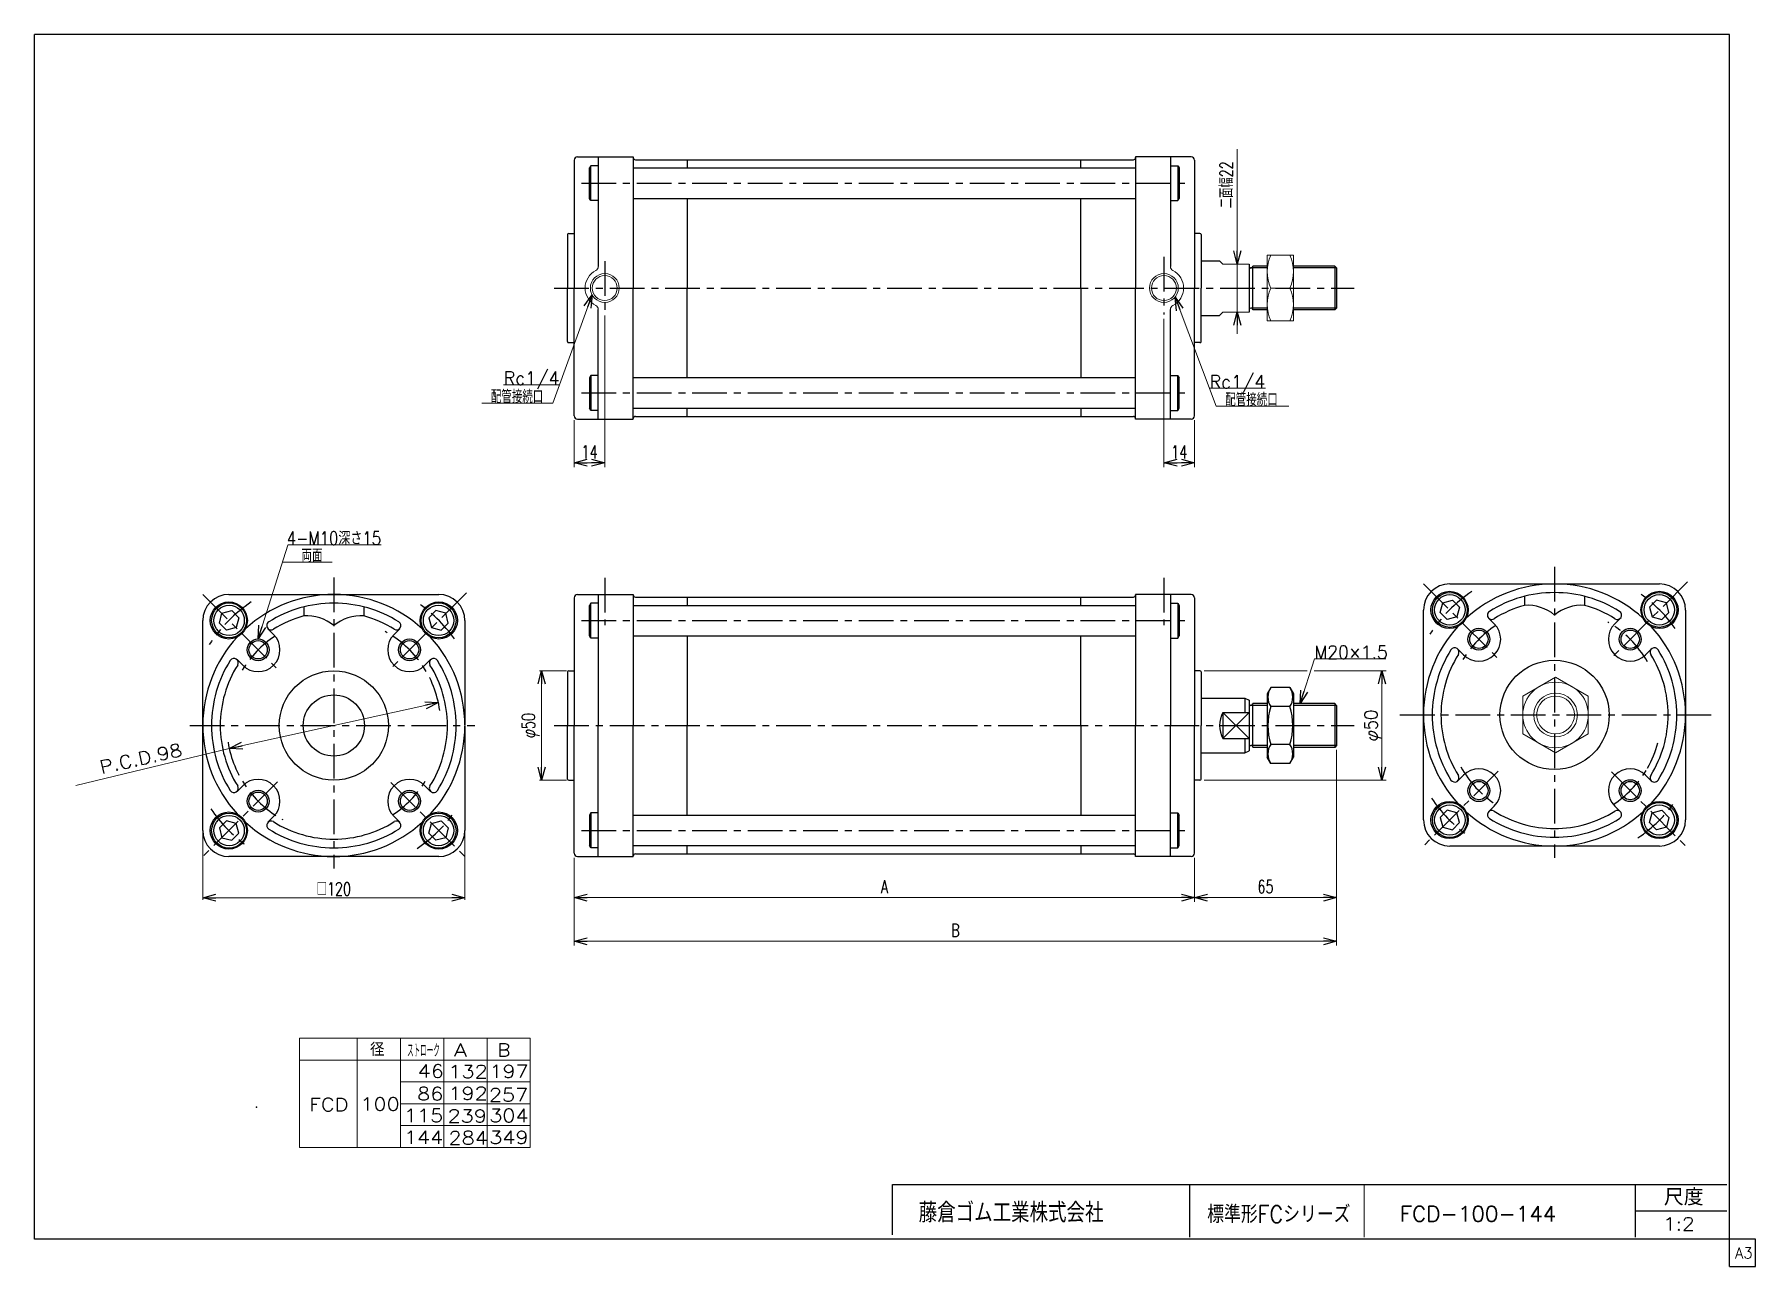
# Model space of a CAD drawing. Header units: millimetres. Extents: x -380 to 408, y -281 to 283.
import ezdxf
from ezdxf.enums import TextEntityAlignment as Align

# ---------------------------------------------------------------- set-up
doc = ezdxf.new("R2010")
doc.units = ezdxf.units.MM
doc.header["$LTSCALE"] = 0.5
doc.header["$PDSIZE"] = 1
doc.linetypes.add('CENTER', pattern=[50.8, 31.75, -6.35, 6.35, -6.35])
doc.layers.add('ZUWAKU', color=7, linetype='Continuous')
doc.styles.add('FdaStyle0', font='txt.shx', dxfattribs={"width": 0.714286, "bigfont": 'bigfont'})
doc.dimstyles.new('DaDimRotatedStyle', dxfattribs={"dimtxt": 6, "dimasz": 6.000004, "dimexe": 2, "dimexo": 2, "dimgap": 2, "dimtad": 3, "dimdsep": 46, "dimtxsty": 'FdaStyle0', "dimblk1": 'OPEN30', "dimblk2": 'OPEN30', "dimsah": 1, "dimcen": 0.09, "dimclrd": 4, "dimclre": 4, "dimclrt": 4, "dimadec": 0, "dimazin": 2, "dimtfac": 1, "dimtdec": 4, "dimtmove": 0, "dimatfit": 0, "dimfxl": 1, "dimarcsym": 0})

msp = doc.modelspace()

# ---------------------------------------------------------------- texts
at = {"color": 4, "style": 'FdaStyle0'}
for s, height, width, p, p2 in [('配管接続口', 6, 0.666667, (-171.022, 114.171), (-147.022, 114.171)), ('配管接続口', 6, 0.666667, (-171.022, 114.171), (-147.022, 114.171)), ('配管接続口', 6, 0.666667, (165.209, 112.777), (189.209, 112.777)), ('配管接続口', 6, 0.666667, (165.209, 112.777), (189.209, 112.777)), ('4-M10深さ15', 6, 0.765957, (-264.459, 49.407), (-221.259, 49.407)), ('4-M10深さ15', 6, 0.765957, (-264.459, 49.407), (-221.259, 49.407)), ('両面', 6, 0.666667, (-257.706, 41.486), (-248.106, 41.486)), ('両面', 6, 0.666667, (-257.706, 41.486), (-248.106, 41.486)), ('   径', 6, 0.952381, (-243.757, -184.611), (-219.757, -184.611)), ('   径', 6, 0.952381, (-243.757, -184.611), (-219.757, -184.611)), ('ストローク', 6, 0.416667, (-209.387, -185.113), (-194.387, -185.113)), ('ストローク', 6, 0.416667, (-209.387, -185.113), (-194.387, -185.113)), ('標準形FCシリーズ', 8, 0.727273, (156.944, -261.052), (222.544, -261.052)), ('標準形FCシリーズ', 8, 0.727273, (156.944, -261.052), (222.544, -261.052)), ('FCD-100-144', 7, 0.822989, (245.182, -260.377), (316.782, -260.377)), ('FCD-100-144', 7, 0.822989, (245.182, -260.377), (316.782, -260.377)), ('1:2', 6, 0.8, (365.693, -264.477), (380.093, -264.477)), ('1:2', 6, 0.8, (365.693, -264.477), (380.093, -264.477))]:
    msp.add_text(s, height=height, dxfattribs=dict(at, width=width)).set_placement(p, p2, align=Align.FIT)
at = {"color": 4, "style": 'FdaStyle0', "width": 0.8}
msp.add_text('P.C.D.98', height=6, rotation=12.436409, dxfattribs=at).set_placement((-349.407, -55.494), (-311.908, -47.224), align=Align.FIT)
msp.add_text('P.C.D.98', height=6, rotation=12.436409, dxfattribs=at).set_placement((-349.407, -55.494), (-311.908, -47.224), align=Align.FIT)
at = {"color": 4, "style": 'FdaStyle0'}
for s, p, p2 in [('A', (-187.934, -184.866), (-181.934, -184.866)), ('A', (-187.934, -184.866), (-181.934, -184.866)), ('B', (-168.137, -184.866), (-162.137, -184.866)), ('B', (-168.137, -184.866), (-162.137, -184.866)), ('46', (-204.528, -194.518), (-192.528, -194.518)), ('46', (-204.528, -194.518), (-192.528, -194.518)), ('132', (-190.487, -194.745), (-172.487, -194.745)), ('132', (-190.487, -194.745), (-172.487, -194.745)), ('197', (-171.74, -194.653), (-153.74, -194.653)), ('197', (-171.74, -194.653), (-153.74, -194.653)), ('FCD', (-254.239, -209.866), (-236.239, -209.866)), ('FCD', (-254.239, -209.866), (-236.239, -209.866)), ('100', (-230.78, -209.613), (-212.78, -209.613)), ('100', (-230.78, -209.613), (-212.78, -209.613)), ('86', (-204.785, -204.866), (-192.785, -204.866)), ('86', (-204.785, -204.866), (-192.785, -204.866)), ('192', (-190.495, -204.721), (-172.495, -204.721)), ('192', (-190.495, -204.721), (-172.495, -204.721)), ('257', (-171.909, -205.4), (-153.909, -205.4)), ('257', (-171.909, -205.4), (-153.909, -205.4)), ('115', (-210.839, -214.866), (-192.839, -214.866)), ('115', (-210.839, -214.866), (-192.839, -214.866)), ('239', (-190.841, -215.068), (-172.841, -215.068)), ('239', (-190.841, -215.068), (-172.841, -215.068)), ('304', (-171.785, -214.866), (-153.785, -214.866)), ('304', (-171.785, -214.866), (-153.785, -214.866)), ('144', (-210.839, -224.866), (-192.839, -224.866)), ('144', (-210.839, -224.866), (-192.839, -224.866)), ('284', (-190.425, -225.068), (-172.425, -225.068)), ('284', (-190.425, -225.068), (-172.425, -225.068)), ('349', (-171.785, -224.866), (-153.785, -224.866)), ('349', (-171.785, -224.866), (-153.785, -224.866))]:
    msp.add_text(s, height=6, dxfattribs=at).set_placement(p, p2, align=Align.FIT)
at = {"layer": 'ZUWAKU', "color": 4, "style": 'FdaStyle0'}
for s, height, width, p, p2 in [('藤倉ゴム工業株式会社', 9, 0.652778, (24.849, -260.792), (109.449, -260.792)), ('尺度', 7.6, 0.749175, (366.053, -253.037), (384.213, -253.037))]:
    msp.add_text(s, height=height, dxfattribs=dict(at, width=width)).set_placement(p, p2, align=Align.FIT)
at = {"layer": 'ZUWAKU', "color": 7, "style": 'FdaStyle0', "width": 0.8}
msp.add_text('A3', height=5, dxfattribs=at).set_placement((398.615, -277.25), (406.615, -277.25), align=Align.FIT)

# ---------------------------------------------------------------- blocks, each defined once
blk = doc.blocks.new('_OPEN30')
at = {"color": 0, "linetype": 'ByBlock', "lineweight": -2}
for p, q in [((-1, 0.267949), (0, 0)), ((0, 0), (-1, -0.267949)), ((0, 0), (-1, 0))]:
    blk.add_line(p, q, dxfattribs=at)
blk = doc.blocks.new('DC_GROUP_Φ100_1')
at = {"color": 4, "linetype": 'Continuous', "lineweight": 13}
for p, q in [((196.41, 181.91), (184.41, 181.91)), ((184.41, 181.91), (184.41, 151.91)), ((196.41, 151.91), (196.41, 181.91)), ((186.03, 166.91), (194.79, 166.91)), ((184.41, 151.91), (196.41, 151.91))]:
    blk.add_line(p, q, dxfattribs=at)
for centre, start, end in [((202.48, 174.41), 155.49503, 204.50497), ((178.34, 174.41), 335.49503, 24.50497), ((202.48, 159.41), 155.49503, 204.50497), ((178.34, 159.41), 335.49503, 24.50497)]:
    blk.add_arc(centre, 18.08, start, end, dxfattribs=at)
blk = doc.blocks.new('DA_IMAGEDIMGROUP_1')
at = {"color": 4, "linetype": 'Continuous', "lineweight": 13}
for p, q in [((170.69, 230.45), (170.69, 177.91)), ((170.69, 155.91), (170.69, 177.91)), ((170.69, 145.91), (170.69, 155.91))]:
    blk.add_line(p, q, dxfattribs=at)
at = {"color": 4, "xscale": 6.000005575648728, "yscale": 5.999978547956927}
for p, rotation in [((170.69, 177.91), 270), ((170.69, 155.91), 90)]:
    blk.add_blockref('_OPEN30', p, dxfattribs=dict(at, rotation=rotation))
at = {"color": 4, "insert": (168.69, 203.45), "char_height": 6, "width": 37.5, "attachment_point": 7, "rotation": 90, "style": 'FdaStyle0'}
blk.add_mtext('\\T1.00;二面幅22', dxfattribs=at)
blk = doc.blocks.new('*D3')
at = {"color": 4, "linetype": 'Continuous', "lineweight": 13}
for p, q in [((-118.88, 154.37), (-118.88, 84.91)), ((-132.88, 106.41), (-132.88, 84.91)), ((-132.88, 86.91), (-118.88, 86.91))]:
    blk.add_line(p, q, dxfattribs=at)
at = {"color": 4, "xscale": 6.000005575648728, "yscale": 5.999978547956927}
for p, rotation in [((-132.88, 86.91), 180), ((-118.88, 86.91), 360)]:
    blk.add_blockref('_OPEN30', p, dxfattribs=dict(at, rotation=rotation))
at = {"color": 4, "insert": (-125.88, 88.91), "char_height": 6, "width": 19.5, "attachment_point": 8, "style": 'FdaStyle0'}
blk.add_mtext('\\T1.00;14', dxfattribs=at)
blk = doc.blocks.new('*D4')
at = {"color": 4, "linetype": 'Continuous', "lineweight": 13}
for p, q in [((137.12, 152.86), (137.12, 84.91)), ((151.12, 106.41), (151.12, 84.91)), ((137.12, 86.91), (151.12, 86.91))]:
    blk.add_line(p, q, dxfattribs=at)
at = {"color": 4, "xscale": 6.000005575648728, "yscale": 5.999978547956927}
for p, rotation in [((137.12, 86.91), 180), ((151.12, 86.91), 360)]:
    blk.add_blockref('_OPEN30', p, dxfattribs=dict(at, rotation=rotation))
at = {"color": 4, "insert": (144.12, 88.91), "char_height": 6, "width": 19.5, "attachment_point": 8, "style": 'FdaStyle0'}
blk.add_mtext('\\T1.00;14', dxfattribs=at)
blk = doc.blocks.new('DC_GROUP_Φ100_2')
at = {"color": 4, "linetype": 'Continuous', "lineweight": 13}
for p, q in [((142.21, 162.71), (161.09, 112.78)), ((157.98, 121.01), (183.58, 121.01))]:
    blk.add_line(p, q, dxfattribs=at)
at = {"color": 4, "xscale": 6.000005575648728, "yscale": 5.999978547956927, "rotation": 110.7186861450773}
blk.add_blockref('_OPEN30', (142.21, 162.71), dxfattribs=at)
at = {"color": 4, "style": 'FdaStyle0', "width": 0.810127}
blk.add_text('Rc1/4', height=6, dxfattribs=at).set_placement((157.98, 121.01), (183.58, 121.01), align=Align.FIT)
blk = doc.blocks.new('DC_GROUP_Φ100_3')
at = {"color": 4, "linetype": 'Continuous', "lineweight": 13}
for p, q in [((-124.71, 163.83), (-142.66, 114.17)), ((-139.59, 122.66), (-165.19, 122.66))]:
    blk.add_line(p, q, dxfattribs=at)
at = {"color": 4, "xscale": 6.000005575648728, "yscale": 5.999978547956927, "rotation": 70.13474115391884}
blk.add_blockref('_OPEN30', (-124.71, 163.83), dxfattribs=at)
at = {"color": 4, "style": 'FdaStyle0', "width": 0.810127}
blk.add_text('Rc1/4', height=6, dxfattribs=at).set_placement((-165.19, 122.66), (-139.59, 122.66), align=Align.FIT)
blk = doc.blocks.new('DC_GROUP_Φ100_4')
at = {"color": 4, "linetype": 'Continuous', "lineweight": 25}
for p, q in [((-196.18, 19.24), (-199.44, 15.97)), ((-199.44, 15.97), (-198.25, 11.51)), ((-191.71, 18.04), (-196.18, 19.24)), ((-190.52, 13.58), (-191.71, 18.04)), ((-198.25, 11.51), (-193.78, 10.31)), ((-193.78, 10.31), (-190.52, 13.58))]:
    blk.add_line(p, q, dxfattribs=at)
for radius in [8, 6.96]:
    blk.add_circle((-194.98, 14.77), radius, dxfattribs=at)
blk = doc.blocks.new('DC_GROUP_Φ100_5')
at = {"color": 4, "linetype": 'Continuous', "lineweight": 25}
for p, q in [((-295.32, 13.58), (-294.13, 18.04)), ((-294.13, 18.04), (-289.67, 19.24)), ((-289.67, 19.24), (-286.4, 15.97)), ((-286.4, 15.97), (-287.6, 11.51)), ((-292.06, 10.31), (-295.32, 13.58)), ((-287.6, 11.51), (-292.06, 10.31))]:
    blk.add_line(p, q, dxfattribs=at)
for radius in [8, 6.96]:
    blk.add_circle((-290.86, 14.77), radius, dxfattribs=at)
blk = doc.blocks.new('DC_GROUP_Φ100_6')
at = {"color": 4, "linetype": 'Continuous', "lineweight": 25}
for p, q in [((-292.06, -76.97), (-295.32, -80.23)), ((-287.6, -78.16), (-292.06, -76.97)), ((-286.4, -82.63), (-287.6, -78.16)), ((-295.32, -80.23), (-294.13, -84.7)), ((-294.13, -84.7), (-289.67, -85.89)), ((-289.67, -85.89), (-286.4, -82.63))]:
    blk.add_line(p, q, dxfattribs=at)
for radius in [8, 6.96]:
    blk.add_circle((-290.86, -81.43), radius, dxfattribs=at)
blk = doc.blocks.new('DC_GROUP_Φ100_7')
at = {"color": 4, "linetype": 'Continuous', "lineweight": 25}
for p, q in [((-199.44, -82.63), (-198.25, -78.16)), ((-198.25, -78.16), (-193.78, -76.97)), ((-193.78, -76.97), (-190.52, -80.23)), ((-196.18, -85.89), (-199.44, -82.63)), ((-191.71, -84.7), (-196.18, -85.89)), ((-190.52, -80.23), (-191.71, -84.7))]:
    blk.add_line(p, q, dxfattribs=at)
for radius in [8, 6.96]:
    blk.add_circle((-194.98, -81.43), radius, dxfattribs=at)
blk = doc.blocks.new('*D11')
at = {"color": 4, "linetype": 'Continuous', "lineweight": 13}
for p, q in [((-302.92, -82.33), (-302.92, -113.14)), ((-182.92, -82.33), (-182.92, -113.14)), ((-302.92, -112.14), (-182.92, -112.14))]:
    blk.add_line(p, q, dxfattribs=at)
at = {"color": 4, "xscale": 6.000005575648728, "yscale": 5.999978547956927}
for p, rotation in [((-302.92, -112.14), 180), ((-182.92, -112.14), 360)]:
    blk.add_blockref('_OPEN30', p, dxfattribs=dict(at, rotation=rotation))
at = {"color": 4, "insert": (-242.92, -111.14), "char_height": 6, "width": 31.5, "attachment_point": 8, "style": 'FdaStyle0'}
blk.add_mtext('\\T1.00;□120', dxfattribs=at)
blk = doc.blocks.new('DC_GROUP_Φ100_8')
at = {"color": 4, "linetype": 'Continuous', "lineweight": 25}
for p, q in [((186.04, -16.01), (184.41, -18.83)), ((184.41, -18.83), (184.41, -47.83)), ((194.78, -16.01), (186.04, -16.01)), ((194.78, -16.01), (196.41, -18.83)), ((196.41, -18.83), (196.41, -47.83)), ((194.78, -24.67), (186.04, -24.67)), ((194.78, -41.99), (186.04, -41.99)), ((186.04, -50.65), (184.41, -47.83)), ((194.78, -50.65), (186.04, -50.65)), ((194.78, -50.65), (196.41, -47.83))]:
    blk.add_line(p, q, dxfattribs=at)
for centre, radius, start, end in [((192.37, -20.34), 7.67, 145.61111, 214.38889), ((188.45, -20.34), 7.67, 325.61111, 34.38889), ((213.36, -33.33), 28.66, 162.41111, 197.58889), ((167.46, -33.33), 28.66, 342.41112, 17.5889), ((192.37, -46.32), 7.67, 145.61111, 214.38889), ((188.45, -46.32), 7.67, 325.61111, 34.38889)]:
    blk.add_arc(centre, radius, start, end, dxfattribs=at)
blk = doc.blocks.new('*D13')
at = {"color": 4, "linetype": 'Continuous', "lineweight": 13}
for p, q in [((-136.38, -8.33), (-148.82, -8.33)), ((-147.82, -58.33), (-147.82, -8.33)), ((-136.38, -58.33), (-148.82, -58.33))]:
    blk.add_line(p, q, dxfattribs=at)
at = {"color": 4, "xscale": 6.000005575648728, "yscale": 5.999978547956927}
for p, rotation in [((-147.82, -8.33), 90), ((-147.82, -58.33), 270)]:
    blk.add_blockref('_OPEN30', p, dxfattribs=dict(at, rotation=rotation))
at = {"color": 4, "insert": (-148.82, -33.33), "char_height": 6, "width": 25.5, "attachment_point": 8, "rotation": 90, "style": 'FdaStyle0'}
blk.add_mtext('\\T1.00;φ50', dxfattribs=at)
blk = doc.blocks.new('DC_GROUP_Φ100_9')
at = {"color": 4, "linetype": 'Continuous', "lineweight": 13}
for p, q in [((199.45, -23.33), (205.99, -2.79)), ((205.99, -2.79), (238.75, -2.79))]:
    blk.add_line(p, q, dxfattribs=at)
at = {"color": 4, "xscale": 6.000005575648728, "yscale": 5.999978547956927, "rotation": 252.3486127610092}
blk.add_blockref('_OPEN30', (199.45, -23.33), dxfattribs=at)
at = {"color": 4, "style": 'FdaStyle0', "width": 0.777778}
blk.add_text('M20×1.5', height=6, dxfattribs=at).set_placement((205.99, -2.79), (239.59, -2.79), align=Align.FIT)
blk = doc.blocks.new('DC_GROUP_Φ100_10')
at = {"color": 4, "linetype": 'Continuous', "lineweight": 13}
for p, q in [((155.62, -8.33), (202.69, -8.33)), ((205.93, -8.33), (238.92, -8.33)), ((236.92, -58.33), (236.92, -8.33)), ((155.62, -58.33), (238.92, -58.33))]:
    blk.add_line(p, q, dxfattribs=at)
at = {"color": 4, "xscale": 6.000005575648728, "yscale": 5.999978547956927}
for p, rotation in [((236.92, -8.33), 90), ((236.92, -58.33), 270)]:
    blk.add_blockref('_OPEN30', p, dxfattribs=dict(at, rotation=rotation))
at = {"color": 4, "style": 'FdaStyle0', "width": 0.75}
blk.add_text('φ50', height=6, rotation=90, dxfattribs=at).set_placement((234.92, -40.53), (234.92, -26.13), align=Align.FIT)
blk = doc.blocks.new('*D16')
at = {"color": 4, "linetype": 'Continuous', "lineweight": 13}
for p, q in [((-132.88, -93.83), (-132.88, -114.08)), ((151.12, -93.83), (151.12, -114.08)), ((-132.88, -112.08), (151.12, -112.08))]:
    blk.add_line(p, q, dxfattribs=at)
at = {"color": 4, "xscale": 6.000005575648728, "yscale": 5.999978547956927}
for p, rotation in [((-132.88, -112.08), 180), ((151.12, -112.08), 360)]:
    blk.add_blockref('_OPEN30', p, dxfattribs=dict(at, rotation=rotation))
at = {"color": 4, "insert": (9.12, -110.08), "char_height": 6, "width": 13.5, "attachment_point": 8, "style": 'FdaStyle0'}
blk.add_mtext('\\T1.00;A', dxfattribs=at)
blk = doc.blocks.new('*D17')
at = {"color": 4, "linetype": 'Continuous', "lineweight": 13}
for p, q in [((216.12, -44.51), (216.12, -114.08)), ((151.12, -93.83), (151.12, -114.08)), ((151.12, -112.08), (216.12, -112.08))]:
    blk.add_line(p, q, dxfattribs=at)
at = {"color": 4, "xscale": 6.000005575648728, "yscale": 5.999978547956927}
for p, rotation in [((151.12, -112.08), 180), ((216.12, -112.08), 360)]:
    blk.add_blockref('_OPEN30', p, dxfattribs=dict(at, rotation=rotation))
at = {"color": 4, "insert": (183.62, -110.08), "char_height": 6, "width": 19.5, "attachment_point": 8, "style": 'FdaStyle0'}
blk.add_mtext('\\T1.00;65', dxfattribs=at)
blk = doc.blocks.new('*D18')
at = {"color": 4, "linetype": 'Continuous', "lineweight": 13}
for p, q in [((216.12, -44.51), (216.12, -134.08)), ((-132.88, -93.83), (-132.88, -134.08)), ((-132.88, -132.08), (216.12, -132.08))]:
    blk.add_line(p, q, dxfattribs=at)
at = {"color": 4, "xscale": 6.000005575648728, "yscale": 5.999978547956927}
for p, rotation in [((-132.88, -132.08), 180), ((216.12, -132.08), 360)]:
    blk.add_blockref('_OPEN30', p, dxfattribs=dict(at, rotation=rotation))
at = {"color": 4, "insert": (41.62, -130.08), "char_height": 6, "width": 13.5, "attachment_point": 8, "style": 'FdaStyle0'}
blk.add_mtext('\\T1.00;B', dxfattribs=at)
blk = doc.blocks.new('DC_GROUP_Φ100_11')
at = {"color": 4, "linetype": 'Continuous', "lineweight": 25}
for p, q in [((362.7, 24.07), (359.44, 20.8)), ((367.16, 22.87), (362.7, 24.07)), ((359.44, 20.8), (360.63, 16.34)), ((360.63, 16.34), (365.09, 15.14)), ((365.09, 15.14), (368.36, 18.41)), ((368.36, 18.41), (367.16, 22.87))]:
    blk.add_line(p, q, dxfattribs=at)
for radius in [8, 6.96]:
    blk.add_circle((363.9, 19.6), radius, dxfattribs=at)
blk = doc.blocks.new('DC_GROUP_Φ100_12')
at = {"color": 4, "linetype": 'Continuous', "lineweight": 25}
for p, q in [((264.75, 22.87), (269.21, 24.07)), ((269.21, 24.07), (272.48, 20.8)), ((263.55, 18.41), (264.75, 22.87)), ((266.82, 15.14), (263.55, 18.41)), ((271.28, 16.34), (266.82, 15.14)), ((272.48, 20.8), (271.28, 16.34))]:
    blk.add_line(p, q, dxfattribs=at)
for radius in [8, 6.96]:
    blk.add_circle((268.02, 19.6), radius, dxfattribs=at)
blk = doc.blocks.new('DC_GROUP_Φ100_13')
at = {"color": 4, "linetype": 'Continuous', "lineweight": 25}
for p, q in [((266.82, -72.14), (263.55, -75.4)), ((263.55, -75.4), (264.75, -79.87)), ((271.28, -73.33), (266.82, -72.14)), ((269.21, -81.06), (272.48, -77.8)), ((272.48, -77.8), (271.28, -73.33)), ((264.75, -79.87), (269.21, -81.06))]:
    blk.add_line(p, q, dxfattribs=at)
for radius in [8, 6.96]:
    blk.add_circle((268.02, -76.6), radius, dxfattribs=at)
blk = doc.blocks.new('DC_GROUP_Φ100_14')
at = {"color": 4, "linetype": 'Continuous', "lineweight": 25}
for p, q in [((359.44, -77.8), (360.63, -73.33)), ((362.7, -81.06), (359.44, -77.8)), ((360.63, -73.33), (365.09, -72.14)), ((365.09, -72.14), (368.36, -75.4)), ((368.36, -75.4), (367.16, -79.87)), ((367.16, -79.87), (362.7, -81.06))]:
    blk.add_line(p, q, dxfattribs=at)
for radius in [8, 6.96]:
    blk.add_circle((363.9, -76.6), radius, dxfattribs=at)
blk = doc.blocks.new('DC_GROUP_Φ100_15')
at = {"color": 4, "linetype": 'Continuous', "lineweight": 13}
for p, q in [((316.42, -11.18), (301.42, -19.84)), ((331.42, -19.84), (316.42, -11.18)), ((301.42, -19.84), (301.42, -37.16)), ((331.42, -37.16), (331.42, -19.84)), ((301.42, -37.16), (316.42, -45.82)), ((316.42, -45.82), (331.42, -37.16))]:
    blk.add_line(p, q, dxfattribs=at)
for radius in [15, 10, 8.65]:
    blk.add_circle((316.42, -28.5), radius, dxfattribs=at)
blk = doc.blocks.new('DC_GROUP_Φ100_16')
at = {"color": 4, "linetype": 'Continuous', "lineweight": 13}
for p, q in [((196.41, 181.91), (184.41, 181.91)), ((184.41, 181.91), (184.41, 151.91)), ((196.41, 151.91), (196.41, 181.91)), ((186.03, 166.91), (194.79, 166.91)), ((184.41, 151.91), (196.41, 151.91))]:
    blk.add_line(p, q, dxfattribs=at)
for centre, start, end in [((202.48, 174.41), 155.49503, 204.50497), ((178.34, 174.41), 335.49503, 24.50497), ((202.48, 159.41), 155.49503, 204.50497), ((178.34, 159.41), 335.49503, 24.50497)]:
    blk.add_arc(centre, 18.08, start, end, dxfattribs=at)
blk = doc.blocks.new('DA_IMAGEDIMGROUP_2')
at = {"color": 4, "linetype": 'Continuous', "lineweight": 13}
for p, q in [((170.69, 230.45), (170.69, 177.91)), ((170.69, 155.91), (170.69, 177.91)), ((170.69, 145.91), (170.69, 155.91))]:
    blk.add_line(p, q, dxfattribs=at)
at = {"color": 4, "xscale": 6.000005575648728, "yscale": 5.999978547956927}
for p, rotation in [((170.69, 177.91), 270), ((170.69, 155.91), 90)]:
    blk.add_blockref('_OPEN30', p, dxfattribs=dict(at, rotation=rotation))
at = {"color": 4, "insert": (168.69, 203.45), "char_height": 6, "width": 37.5, "attachment_point": 7, "rotation": 90, "style": 'FdaStyle0'}
blk.add_mtext('\\T1.00;二面幅22', dxfattribs=at)
blk = doc.blocks.new('*D26')
at = {"color": 4, "linetype": 'Continuous', "lineweight": 13}
for p, q in [((-118.88, 154.37), (-118.88, 84.91)), ((-132.88, 106.41), (-132.88, 84.91)), ((-132.88, 86.91), (-118.88, 86.91))]:
    blk.add_line(p, q, dxfattribs=at)
at = {"color": 4, "xscale": 6.000005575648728, "yscale": 5.999978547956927}
for p, rotation in [((-132.88, 86.91), 180), ((-118.88, 86.91), 360)]:
    blk.add_blockref('_OPEN30', p, dxfattribs=dict(at, rotation=rotation))
at = {"color": 4, "insert": (-125.88, 88.91), "char_height": 6, "width": 19.5, "attachment_point": 8, "style": 'FdaStyle0'}
blk.add_mtext('\\T1.00;14', dxfattribs=at)
blk = doc.blocks.new('*D27')
at = {"color": 4, "linetype": 'Continuous', "lineweight": 13}
for p, q in [((137.12, 152.86), (137.12, 84.91)), ((151.12, 106.41), (151.12, 84.91)), ((137.12, 86.91), (151.12, 86.91))]:
    blk.add_line(p, q, dxfattribs=at)
at = {"color": 4, "xscale": 6.000005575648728, "yscale": 5.999978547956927}
for p, rotation in [((137.12, 86.91), 180), ((151.12, 86.91), 360)]:
    blk.add_blockref('_OPEN30', p, dxfattribs=dict(at, rotation=rotation))
at = {"color": 4, "insert": (144.12, 88.91), "char_height": 6, "width": 19.5, "attachment_point": 8, "style": 'FdaStyle0'}
blk.add_mtext('\\T1.00;14', dxfattribs=at)
blk = doc.blocks.new('DC_GROUP_Φ100_17')
at = {"color": 4, "linetype": 'Continuous', "lineweight": 13}
for p, q in [((142.21, 162.71), (161.09, 112.78)), ((157.98, 121.01), (183.58, 121.01))]:
    blk.add_line(p, q, dxfattribs=at)
at = {"color": 4, "xscale": 6.000005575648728, "yscale": 5.999978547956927, "rotation": 110.7186861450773}
blk.add_blockref('_OPEN30', (142.21, 162.71), dxfattribs=at)
at = {"color": 4, "style": 'FdaStyle0', "width": 0.810127}
blk.add_text('Rc1/4', height=6, dxfattribs=at).set_placement((157.98, 121.01), (183.58, 121.01), align=Align.FIT)
blk = doc.blocks.new('DC_GROUP_Φ100_18')
at = {"color": 4, "linetype": 'Continuous', "lineweight": 13}
for p, q in [((-124.71, 163.83), (-142.66, 114.17)), ((-139.59, 122.66), (-165.19, 122.66))]:
    blk.add_line(p, q, dxfattribs=at)
at = {"color": 4, "xscale": 6.000005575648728, "yscale": 5.999978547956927, "rotation": 70.13474115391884}
blk.add_blockref('_OPEN30', (-124.71, 163.83), dxfattribs=at)
at = {"color": 4, "style": 'FdaStyle0', "width": 0.810127}
blk.add_text('Rc1/4', height=6, dxfattribs=at).set_placement((-165.19, 122.66), (-139.59, 122.66), align=Align.FIT)
blk = doc.blocks.new('DC_GROUP_Φ100_19')
at = {"color": 4, "linetype": 'Continuous', "lineweight": 25}
for p, q in [((-196.18, 19.24), (-199.44, 15.97)), ((-199.44, 15.97), (-198.25, 11.51)), ((-191.71, 18.04), (-196.18, 19.24)), ((-190.52, 13.58), (-191.71, 18.04)), ((-198.25, 11.51), (-193.78, 10.31)), ((-193.78, 10.31), (-190.52, 13.58))]:
    blk.add_line(p, q, dxfattribs=at)
for radius in [8, 6.96]:
    blk.add_circle((-194.98, 14.77), radius, dxfattribs=at)
blk = doc.blocks.new('DC_GROUP_Φ100_20')
at = {"color": 4, "linetype": 'Continuous', "lineweight": 25}
for p, q in [((-295.32, 13.58), (-294.13, 18.04)), ((-294.13, 18.04), (-289.67, 19.24)), ((-289.67, 19.24), (-286.4, 15.97)), ((-286.4, 15.97), (-287.6, 11.51)), ((-292.06, 10.31), (-295.32, 13.58)), ((-287.6, 11.51), (-292.06, 10.31))]:
    blk.add_line(p, q, dxfattribs=at)
for radius in [8, 6.96]:
    blk.add_circle((-290.86, 14.77), radius, dxfattribs=at)
blk = doc.blocks.new('DC_GROUP_Φ100_21')
at = {"color": 4, "linetype": 'Continuous', "lineweight": 25}
for p, q in [((-292.06, -76.97), (-295.32, -80.23)), ((-287.6, -78.16), (-292.06, -76.97)), ((-286.4, -82.63), (-287.6, -78.16)), ((-295.32, -80.23), (-294.13, -84.7)), ((-294.13, -84.7), (-289.67, -85.89)), ((-289.67, -85.89), (-286.4, -82.63))]:
    blk.add_line(p, q, dxfattribs=at)
for radius in [8, 6.96]:
    blk.add_circle((-290.86, -81.43), radius, dxfattribs=at)
blk = doc.blocks.new('DC_GROUP_Φ100_22')
at = {"color": 4, "linetype": 'Continuous', "lineweight": 25}
for p, q in [((-199.44, -82.63), (-198.25, -78.16)), ((-198.25, -78.16), (-193.78, -76.97)), ((-193.78, -76.97), (-190.52, -80.23)), ((-196.18, -85.89), (-199.44, -82.63)), ((-191.71, -84.7), (-196.18, -85.89)), ((-190.52, -80.23), (-191.71, -84.7))]:
    blk.add_line(p, q, dxfattribs=at)
for radius in [8, 6.96]:
    blk.add_circle((-194.98, -81.43), radius, dxfattribs=at)
blk = doc.blocks.new('*D34')
at = {"color": 4, "linetype": 'Continuous', "lineweight": 13}
for p, q in [((-302.92, -82.33), (-302.92, -113.14)), ((-182.92, -82.33), (-182.92, -113.14)), ((-302.92, -112.14), (-182.92, -112.14))]:
    blk.add_line(p, q, dxfattribs=at)
at = {"color": 4, "xscale": 6.000005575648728, "yscale": 5.999978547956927}
for p, rotation in [((-302.92, -112.14), 180), ((-182.92, -112.14), 360)]:
    blk.add_blockref('_OPEN30', p, dxfattribs=dict(at, rotation=rotation))
at = {"color": 4, "insert": (-242.92, -111.14), "char_height": 6, "width": 31.5, "attachment_point": 8, "style": 'FdaStyle0'}
blk.add_mtext('\\T1.00;□120', dxfattribs=at)
blk = doc.blocks.new('DC_GROUP_Φ100_23')
at = {"color": 4, "linetype": 'Continuous', "lineweight": 25}
for p, q in [((186.04, -16.01), (184.41, -18.83)), ((184.41, -18.83), (184.41, -47.83)), ((194.78, -16.01), (186.04, -16.01)), ((194.78, -16.01), (196.41, -18.83)), ((196.41, -18.83), (196.41, -47.83)), ((194.78, -24.67), (186.04, -24.67)), ((194.78, -41.99), (186.04, -41.99)), ((186.04, -50.65), (184.41, -47.83)), ((194.78, -50.65), (186.04, -50.65)), ((194.78, -50.65), (196.41, -47.83))]:
    blk.add_line(p, q, dxfattribs=at)
for centre, radius, start, end in [((192.37, -20.34), 7.67, 145.61111, 214.38889), ((188.45, -20.34), 7.67, 325.61111, 34.38889), ((213.36, -33.33), 28.66, 162.41111, 197.58889), ((167.46, -33.33), 28.66, 342.41112, 17.5889), ((192.37, -46.32), 7.67, 145.61111, 214.38889), ((188.45, -46.32), 7.67, 325.61111, 34.38889)]:
    blk.add_arc(centre, radius, start, end, dxfattribs=at)
blk = doc.blocks.new('*D36')
at = {"color": 4, "linetype": 'Continuous', "lineweight": 13}
for p, q in [((-136.38, -8.33), (-148.82, -8.33)), ((-147.82, -58.33), (-147.82, -8.33)), ((-136.38, -58.33), (-148.82, -58.33))]:
    blk.add_line(p, q, dxfattribs=at)
at = {"color": 4, "xscale": 6.000005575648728, "yscale": 5.999978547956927}
for p, rotation in [((-147.82, -8.33), 90), ((-147.82, -58.33), 270)]:
    blk.add_blockref('_OPEN30', p, dxfattribs=dict(at, rotation=rotation))
at = {"color": 4, "insert": (-148.82, -33.33), "char_height": 6, "width": 25.5, "attachment_point": 8, "rotation": 90, "style": 'FdaStyle0'}
blk.add_mtext('\\T1.00;φ50', dxfattribs=at)
blk = doc.blocks.new('DC_GROUP_Φ100_24')
at = {"color": 4, "linetype": 'Continuous', "lineweight": 13}
for p, q in [((199.45, -23.33), (205.99, -2.79)), ((205.99, -2.79), (238.75, -2.79))]:
    blk.add_line(p, q, dxfattribs=at)
at = {"color": 4, "xscale": 6.000005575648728, "yscale": 5.999978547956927, "rotation": 252.3486127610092}
blk.add_blockref('_OPEN30', (199.45, -23.33), dxfattribs=at)
at = {"color": 4, "style": 'FdaStyle0', "width": 0.777778}
blk.add_text('M20×1.5', height=6, dxfattribs=at).set_placement((205.99, -2.79), (239.59, -2.79), align=Align.FIT)
blk = doc.blocks.new('DC_GROUP_Φ100_25')
at = {"color": 4, "linetype": 'Continuous', "lineweight": 13}
for p, q in [((155.62, -8.33), (202.69, -8.33)), ((205.93, -8.33), (238.92, -8.33)), ((236.92, -58.33), (236.92, -8.33)), ((155.62, -58.33), (238.92, -58.33))]:
    blk.add_line(p, q, dxfattribs=at)
at = {"color": 4, "xscale": 6.000005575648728, "yscale": 5.999978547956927}
for p, rotation in [((236.92, -8.33), 90), ((236.92, -58.33), 270)]:
    blk.add_blockref('_OPEN30', p, dxfattribs=dict(at, rotation=rotation))
at = {"color": 4, "style": 'FdaStyle0', "width": 0.75}
blk.add_text('φ50', height=6, rotation=90, dxfattribs=at).set_placement((234.92, -40.53), (234.92, -26.13), align=Align.FIT)
blk = doc.blocks.new('*D39')
at = {"color": 4, "linetype": 'Continuous', "lineweight": 13}
for p, q in [((-132.88, -93.83), (-132.88, -114.08)), ((151.12, -93.83), (151.12, -114.08)), ((-132.88, -112.08), (151.12, -112.08))]:
    blk.add_line(p, q, dxfattribs=at)
at = {"color": 4, "xscale": 6.000005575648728, "yscale": 5.999978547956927}
for p, rotation in [((-132.88, -112.08), 180), ((151.12, -112.08), 360)]:
    blk.add_blockref('_OPEN30', p, dxfattribs=dict(at, rotation=rotation))
at = {"color": 4, "insert": (9.12, -110.08), "char_height": 6, "width": 13.5, "attachment_point": 8, "style": 'FdaStyle0'}
blk.add_mtext('\\T1.00;A', dxfattribs=at)
blk = doc.blocks.new('*D40')
at = {"color": 4, "linetype": 'Continuous', "lineweight": 13}
for p, q in [((216.12, -44.51), (216.12, -114.08)), ((151.12, -93.83), (151.12, -114.08)), ((151.12, -112.08), (216.12, -112.08))]:
    blk.add_line(p, q, dxfattribs=at)
at = {"color": 4, "xscale": 6.000005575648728, "yscale": 5.999978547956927}
for p, rotation in [((151.12, -112.08), 180), ((216.12, -112.08), 360)]:
    blk.add_blockref('_OPEN30', p, dxfattribs=dict(at, rotation=rotation))
at = {"color": 4, "insert": (183.62, -110.08), "char_height": 6, "width": 19.5, "attachment_point": 8, "style": 'FdaStyle0'}
blk.add_mtext('\\T1.00;65', dxfattribs=at)
blk = doc.blocks.new('*D41')
at = {"color": 4, "linetype": 'Continuous', "lineweight": 13}
for p, q in [((216.12, -44.51), (216.12, -134.08)), ((-132.88, -93.83), (-132.88, -134.08)), ((-132.88, -132.08), (216.12, -132.08))]:
    blk.add_line(p, q, dxfattribs=at)
at = {"color": 4, "xscale": 6.000005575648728, "yscale": 5.999978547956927}
for p, rotation in [((-132.88, -132.08), 180), ((216.12, -132.08), 360)]:
    blk.add_blockref('_OPEN30', p, dxfattribs=dict(at, rotation=rotation))
at = {"color": 4, "insert": (41.62, -130.08), "char_height": 6, "width": 13.5, "attachment_point": 8, "style": 'FdaStyle0'}
blk.add_mtext('\\T1.00;B', dxfattribs=at)
blk = doc.blocks.new('DC_GROUP_Φ100_26')
at = {"color": 4, "linetype": 'Continuous', "lineweight": 25}
for p, q in [((362.7, 24.07), (359.44, 20.8)), ((367.16, 22.87), (362.7, 24.07)), ((359.44, 20.8), (360.63, 16.34)), ((360.63, 16.34), (365.09, 15.14)), ((365.09, 15.14), (368.36, 18.41)), ((368.36, 18.41), (367.16, 22.87))]:
    blk.add_line(p, q, dxfattribs=at)
for radius in [8, 6.96]:
    blk.add_circle((363.9, 19.6), radius, dxfattribs=at)
blk = doc.blocks.new('DC_GROUP_Φ100_27')
at = {"color": 4, "linetype": 'Continuous', "lineweight": 25}
for p, q in [((264.75, 22.87), (269.21, 24.07)), ((269.21, 24.07), (272.48, 20.8)), ((263.55, 18.41), (264.75, 22.87)), ((266.82, 15.14), (263.55, 18.41)), ((271.28, 16.34), (266.82, 15.14)), ((272.48, 20.8), (271.28, 16.34))]:
    blk.add_line(p, q, dxfattribs=at)
for radius in [8, 6.96]:
    blk.add_circle((268.02, 19.6), radius, dxfattribs=at)
blk = doc.blocks.new('DC_GROUP_Φ100_28')
at = {"color": 4, "linetype": 'Continuous', "lineweight": 25}
for p, q in [((266.82, -72.14), (263.55, -75.4)), ((263.55, -75.4), (264.75, -79.87)), ((271.28, -73.33), (266.82, -72.14)), ((269.21, -81.06), (272.48, -77.8)), ((272.48, -77.8), (271.28, -73.33)), ((264.75, -79.87), (269.21, -81.06))]:
    blk.add_line(p, q, dxfattribs=at)
for radius in [8, 6.96]:
    blk.add_circle((268.02, -76.6), radius, dxfattribs=at)
blk = doc.blocks.new('DC_GROUP_Φ100_29')
at = {"color": 4, "linetype": 'Continuous', "lineweight": 25}
for p, q in [((359.44, -77.8), (360.63, -73.33)), ((362.7, -81.06), (359.44, -77.8)), ((360.63, -73.33), (365.09, -72.14)), ((365.09, -72.14), (368.36, -75.4)), ((368.36, -75.4), (367.16, -79.87)), ((367.16, -79.87), (362.7, -81.06))]:
    blk.add_line(p, q, dxfattribs=at)
for radius in [8, 6.96]:
    blk.add_circle((363.9, -76.6), radius, dxfattribs=at)
blk = doc.blocks.new('DC_GROUP_Φ100_30')
at = {"color": 4, "linetype": 'Continuous', "lineweight": 13}
for p, q in [((316.42, -11.18), (301.42, -19.84)), ((331.42, -19.84), (316.42, -11.18)), ((301.42, -19.84), (301.42, -37.16)), ((331.42, -37.16), (331.42, -19.84)), ((301.42, -37.16), (316.42, -45.82)), ((316.42, -45.82), (331.42, -37.16))]:
    blk.add_line(p, q, dxfattribs=at)
for radius in [15, 10, 8.65]:
    blk.add_circle((316.42, -28.5), radius, dxfattribs=at)

# ---------------------------------------------------------------- dimensions: what is measured, and where the dimension line sits
at = {"linetype": 'Continuous', "lineweight": 13}
for base, p1, p2, picture, middle in [((-118.878, 86.911), (-132.878, 108.411), (-118.878, 156.369), '*D3', (-125.878, 86.911)), ((-118.878, 86.911), (-132.878, 108.411), (-118.878, 156.369), '*D26', (-125.878, 86.911)), ((151.122, 86.911), (137.122, 154.856), (151.122, 108.411), '*D4', (144.122, 86.911)), ((151.122, 86.911), (137.122, 154.856), (151.122, 108.411), '*D27', (144.122, 86.911)), ((216.122, -112.078), (151.122, -91.828), (216.122, -42.513), '*D17', (183.622, -112.078)), ((216.122, -112.078), (151.122, -91.828), (216.122, -42.513), '*D40', (183.622, -112.078))]:
    dim = msp.add_linear_dim(base=base, p1=p1, p2=p2, dimstyle='DaDimRotatedStyle', override={"dimtxt": 6, "dimasz": 6.000004, "dimexe": 2, "dimexo": 2, "dimgap": 2, "dimtad": 3, "dimtih": 0, "dimtoh": 0, "dimdec": 2, "dimzin": 8, "dimtxsty": 'FdaStyle0', "dimblk1": 'OPEN30', "dimblk2": 'OPEN30', "dimsah": 1, "dimclrd": 4, "dimclre": 4, "dimclrt": 4, "dimazin": 2, "dimtofl": 1, "dimatfit": 0, "dimtolj": 0, "dimtzin": 8}, dxfattribs=at)
    dim.commit()
    dim.dimension.update_dxf_attribs({"geometry": picture, "text_midpoint": middle})
for picture in ['*D13', '*D36']:
    dim = msp.add_linear_dim(base=(-147.819, -8.328), p1=(-134.378, -58.328), p2=(-134.378, -8.328), angle=90, text='φ<>', dimstyle='DaDimRotatedStyle', override={"dimtxt": 6, "dimasz": 6.000004, "dimexe": 1, "dimexo": 2, "dimgap": 1, "dimtad": 3, "dimtih": 0, "dimtoh": 0, "dimdec": 2, "dimzin": 8, "dimtxsty": 'FdaStyle0', "dimblk1": 'OPEN30', "dimblk2": 'OPEN30', "dimsah": 1, "dimclrd": 4, "dimclre": 4, "dimclrt": 4, "dimazin": 2, "dimtofl": 1, "dimatfit": 0, "dimtolj": 0, "dimtzin": 8}, dxfattribs=at)
    dim.commit()
    dim.dimension.update_dxf_attribs({"geometry": picture, "text_midpoint": (-147.819, -33.328)})
for base, p1, p2, text, override, picture, middle in [((216.122, -132.078), (-132.878, -91.828), (216.122, -42.513), 'B', {"dimtxt": 6, "dimasz": 6.000004, "dimexe": 2, "dimexo": 2, "dimgap": 2, "dimtad": 3, "dimtih": 0, "dimtoh": 0, "dimdec": 2, "dimzin": 8, "dimtxsty": 'FdaStyle0', "dimblk1": 'OPEN30', "dimblk2": 'OPEN30', "dimsah": 1, "dimclrd": 4, "dimclre": 4, "dimclrt": 4, "dimazin": 2, "dimtofl": 1, "dimatfit": 0, "dimtolj": 0, "dimtzin": 8}, '*D18', (41.622, -132.078)), ((216.122, -132.078), (-132.878, -91.828), (216.122, -42.513), 'B', {"dimtxt": 6, "dimasz": 6.000004, "dimexe": 2, "dimexo": 2, "dimgap": 2, "dimtad": 3, "dimtih": 0, "dimtoh": 0, "dimdec": 2, "dimzin": 8, "dimtxsty": 'FdaStyle0', "dimblk1": 'OPEN30', "dimblk2": 'OPEN30', "dimsah": 1, "dimclrd": 4, "dimclre": 4, "dimclrt": 4, "dimazin": 2, "dimtofl": 1, "dimatfit": 0, "dimtolj": 0, "dimtzin": 8}, '*D41', (41.622, -132.078)), ((-182.921, -112.136), (-302.921, -80.328), (-182.921, -80.328), '□<>', {"dimtxt": 6, "dimasz": 6.000004, "dimexe": 1, "dimexo": 2, "dimgap": 1, "dimtad": 3, "dimtih": 0, "dimtoh": 0, "dimdec": 2, "dimzin": 8, "dimtxsty": 'FdaStyle0', "dimblk1": 'OPEN30', "dimblk2": 'OPEN30', "dimsah": 1, "dimclrd": 4, "dimclre": 4, "dimclrt": 4, "dimazin": 2, "dimtofl": 1, "dimatfit": 0, "dimtolj": 0, "dimtzin": 8}, '*D11', (-242.921, -112.136)), ((-182.921, -112.136), (-302.921, -80.328), (-182.921, -80.328), '□<>', {"dimtxt": 6, "dimasz": 6.000004, "dimexe": 1, "dimexo": 2, "dimgap": 1, "dimtad": 3, "dimtih": 0, "dimtoh": 0, "dimdec": 2, "dimzin": 8, "dimtxsty": 'FdaStyle0', "dimblk1": 'OPEN30', "dimblk2": 'OPEN30', "dimsah": 1, "dimclrd": 4, "dimclre": 4, "dimclrt": 4, "dimazin": 2, "dimtofl": 1, "dimatfit": 0, "dimtolj": 0, "dimtzin": 8}, '*D34', (-242.921, -112.136)), ((151.122, -112.078), (-132.878, -91.828), (151.122, -91.828), 'A', {"dimtxt": 6, "dimasz": 6.000004, "dimexe": 2, "dimexo": 2, "dimgap": 2, "dimtad": 3, "dimtih": 0, "dimtoh": 0, "dimdec": 2, "dimzin": 8, "dimtxsty": 'FdaStyle0', "dimblk1": 'OPEN30', "dimblk2": 'OPEN30', "dimsah": 1, "dimclrd": 4, "dimclre": 4, "dimclrt": 4, "dimazin": 2, "dimtofl": 1, "dimatfit": 0, "dimtolj": 0, "dimtzin": 8}, '*D16', (9.122, -112.078)), ((151.122, -112.078), (-132.878, -91.828), (151.122, -91.828), 'A', {"dimtxt": 6, "dimasz": 6.000004, "dimexe": 2, "dimexo": 2, "dimgap": 2, "dimtad": 3, "dimtih": 0, "dimtoh": 0, "dimdec": 2, "dimzin": 8, "dimtxsty": 'FdaStyle0', "dimblk1": 'OPEN30', "dimblk2": 'OPEN30', "dimsah": 1, "dimclrd": 4, "dimclre": 4, "dimclrt": 4, "dimazin": 2, "dimtofl": 1, "dimatfit": 0, "dimtolj": 0, "dimtzin": 8}, '*D39', (9.122, -112.078))]:
    dim = msp.add_linear_dim(base=base, p1=p1, p2=p2, text=text, dimstyle='DaDimRotatedStyle', override=override, dxfattribs=at)
    dim.commit()
    dim.dimension.update_dxf_attribs({"geometry": picture, "text_midpoint": middle})

# ---------------------------------------------------------------- linework, layer by layer
at = {"color": 4, "linetype": 'Continuous', "lineweight": 25}
for p, q in [((-132.878, 225.411), (-132.878, 191.911)), ((-132.878, 225.411), (-132.878, 166.911)), ((-132.878, 225.411), (-132.878, 191.911)), ((-132.878, 225.411), (-132.878, 166.911)), ((-131.378, 226.911), (-105.878, 226.911)), ((-131.378, 226.911), (-105.878, 226.911)), ((-131.378, 226.911), (-105.878, 226.911)), ((-131.378, 226.911), (-105.878, 226.911)), ((-125.278, 222.911), (-125.878, 221.872)), ((-125.278, 222.911), (-125.878, 221.872)), ((-125.878, 207.95), (-125.878, 221.872)), ((-125.878, 207.95), (-125.878, 221.872)), ((-121.878, 222.911), (-125.278, 222.911)), ((-125.278, 206.911), (-125.278, 222.911)), ((-121.878, 222.911), (-125.278, 222.911)), ((-125.278, 206.911), (-125.278, 222.911)), ((-121.878, 226.911), (-121.878, 176.709)), ((-121.878, 226.911), (-121.878, 176.709)), ((-105.878, 226.911), (-105.878, 226.661)), ((-105.878, 226.911), (-105.878, 226.661)), ((-105.878, 226.911), (-105.878, 166.911)), ((-105.878, 226.911), (-105.878, 226.661)), ((-105.878, 226.911), (-105.878, 226.661)), ((-105.878, 226.911), (-105.878, 166.911)), ((-105.878, 221.911), (124.122, 221.911)), ((-105.878, 221.911), (124.122, 221.911)), ((-104.878, 225.661), (123.122, 225.661)), ((-104.878, 225.661), (123.122, 225.661)), ((-104.878, 225.661), (123.122, 225.661)), ((-104.878, 225.661), (123.122, 225.661)), ((-81.138, 225.661), (-81.138, 221.911)), ((-81.138, 225.661), (-81.138, 221.911)), ((99.122, 221.911), (99.122, 225.661)), ((99.122, 221.911), (99.122, 225.661)), ((124.122, 226.911), (124.122, 226.661)), ((149.622, 226.911), (124.122, 226.911)), ((124.122, 226.911), (124.122, 226.661)), ((149.622, 226.911), (124.122, 226.911)), ((124.122, 226.911), (124.122, 166.911)), ((124.122, 226.911), (124.122, 226.661)), ((149.622, 226.911), (124.122, 226.911)), ((124.122, 226.911), (124.122, 226.661)), ((149.622, 226.911), (124.122, 226.911)), ((124.122, 226.911), (124.122, 166.911)), ((140.122, 226.911), (140.122, 176.709)), ((140.122, 226.911), (140.122, 176.709)), ((140.122, 222.911), (143.522, 222.911)), ((140.122, 222.911), (143.522, 222.911)), ((143.522, 222.911), (144.122, 221.872)), ((143.522, 222.911), (143.522, 206.911)), ((143.522, 222.911), (144.122, 221.872)), ((143.522, 222.911), (143.522, 206.911)), ((144.122, 221.872), (144.122, 207.95)), ((144.122, 221.872), (144.122, 207.95)), ((151.122, 225.411), (151.122, 191.911)), ((151.122, 225.411), (151.122, 166.911)), ((151.122, 225.411), (151.122, 191.911)), ((151.122, 225.411), (151.122, 166.911)), ((-125.278, 206.911), (-125.878, 207.95)), ((-125.278, 206.911), (-125.878, 207.95)), ((-121.878, 206.911), (-125.278, 206.911)), ((-121.878, 206.911), (-125.278, 206.911)), ((-105.878, 207.911), (124.122, 207.911)), ((-105.878, 207.911), (124.122, 207.911)), ((-81.138, 207.911), (-81.138, 166.911)), ((-81.138, 207.911), (-81.138, 166.911)), ((99.122, 166.911), (99.122, 207.911)), ((99.122, 166.911), (99.122, 207.911)), ((140.122, 206.911), (143.522, 206.911)), ((140.122, 206.911), (143.522, 206.911)), ((143.522, 206.911), (144.122, 207.95)), ((143.522, 206.911), (144.122, 207.95)), ((-135.878, 191.411), (-135.878, 166.911)), ((-135.878, 191.411), (-135.878, 166.911)), ((-135.378, 191.911), (-132.878, 191.911)), ((-135.378, 191.911), (-132.878, 191.911)), ((153.622, 191.911), (151.122, 191.911)), ((153.622, 191.911), (151.122, 191.911)), ((153.622, 191.911), (151.122, 191.911)), ((153.622, 191.911), (151.122, 191.911)), ((154.122, 191.411), (154.122, 179.411)), ((154.122, 191.411), (154.122, 166.911)), ((154.122, 191.411), (154.122, 179.411)), ((154.122, 191.411), (154.122, 166.911)), ((154.122, 179.411), (162.622, 179.411)), ((154.122, 179.411), (162.622, 179.411)), ((176.122, 177.911), (176.122, 155.911)), ((176.122, 177.911), (176.122, 155.911)), ((184.411, 176.096), (176.967, 176.096)), ((184.411, 176.096), (176.967, 176.096)), ((184.411, 176.911), (177.812, 176.911)), ((177.812, 156.946), (177.812, 176.911)), ((184.411, 176.911), (177.812, 176.911)), ((177.812, 156.946), (177.812, 176.911)), ((215.307, 176.911), (196.411, 176.911)), ((215.307, 176.911), (196.411, 176.911)), ((216.122, 176.096), (196.411, 176.096)), ((216.122, 176.096), (196.411, 176.096)), ((216.122, 176.096), (215.307, 176.911)), ((215.307, 176.911), (215.307, 156.911)), ((216.122, 176.096), (215.307, 176.911)), ((215.307, 176.911), (215.307, 156.911)), ((216.122, 176.096), (216.122, 157.726)), ((216.122, 176.096), (216.122, 157.726)), ((216.122, 176.096), (216.122, 157.726)), ((216.122, 176.096), (216.122, 157.726)), ((-135.878, 142.411), (-135.878, 166.911)), ((-135.878, 142.411), (-135.878, 166.911)), ((-132.878, 108.411), (-132.878, 166.911)), ((-132.878, 108.411), (-132.878, 166.911)), ((-105.878, 106.911), (-105.878, 166.911)), ((-105.878, 106.911), (-105.878, 166.911)), ((-81.138, 125.911), (-81.138, 166.911)), ((-81.138, 125.911), (-81.138, 166.911)), ((99.122, 166.911), (99.122, 125.911)), ((99.122, 166.911), (99.122, 125.911)), ((124.122, 106.911), (124.122, 166.911)), ((124.122, 106.911), (124.122, 166.911)), ((151.122, 108.411), (151.122, 166.911)), ((151.122, 108.411), (151.122, 166.911)), ((154.122, 142.411), (154.122, 166.911)), ((154.122, 142.411), (154.122, 166.911)), ((184.411, 157.726), (176.967, 157.726)), ((184.411, 157.726), (176.967, 157.726)), ((216.122, 157.726), (196.411, 157.726)), ((216.122, 157.726), (196.411, 157.726)), ((216.122, 157.726), (215.307, 156.911)), ((216.122, 157.726), (215.307, 156.911)), ((-121.878, 106.911), (-121.878, 157.113)), ((-121.878, 106.911), (-121.878, 157.113)), ((140.122, 106.911), (140.122, 157.113)), ((140.122, 106.911), (140.122, 157.113)), ((154.122, 154.411), (162.622, 154.411)), ((154.122, 154.411), (162.622, 154.411)), ((184.411, 156.911), (177.812, 156.911)), ((184.411, 156.911), (177.812, 156.911)), ((215.307, 156.911), (196.411, 156.911)), ((215.307, 156.911), (196.411, 156.911)), ((-135.378, 141.911), (-132.878, 141.911)), ((-135.378, 141.911), (-132.878, 141.911)), ((153.622, 141.911), (151.122, 141.911)), ((153.622, 141.911), (151.122, 141.911)), ((-125.278, 126.911), (-125.878, 125.872)), ((-125.278, 126.911), (-125.878, 125.872)), ((-121.878, 126.911), (-125.278, 126.911)), ((-125.278, 126.911), (-125.278, 110.911)), ((-121.878, 126.911), (-125.278, 126.911)), ((-125.278, 126.911), (-125.278, 110.911)), ((140.122, 126.911), (143.522, 126.911)), ((140.122, 126.911), (143.522, 126.911)), ((143.522, 126.911), (144.122, 125.872)), ((143.522, 110.911), (143.522, 126.911)), ((143.522, 126.911), (144.122, 125.872)), ((143.522, 110.911), (143.522, 126.911)), ((-125.878, 125.872), (-125.878, 111.95)), ((-125.878, 125.872), (-125.878, 111.95)), ((-105.878, 125.911), (124.122, 125.911)), ((-105.878, 125.911), (124.122, 125.911)), ((144.122, 111.95), (144.122, 125.872)), ((144.122, 111.95), (144.122, 125.872)), ((-125.278, 110.911), (-125.878, 111.95)), ((-125.278, 110.911), (-125.878, 111.95)), ((-121.878, 110.911), (-125.278, 110.911)), ((-121.878, 110.911), (-125.278, 110.911)), ((-105.878, 111.911), (124.122, 111.911)), ((-105.878, 111.911), (124.122, 111.911)), ((-81.138, 108.161), (-81.138, 111.911)), ((-81.138, 108.161), (-81.138, 111.911)), ((99.122, 111.911), (99.122, 108.161)), ((99.122, 111.911), (99.122, 108.161)), ((140.122, 110.911), (143.522, 110.911)), ((140.122, 110.911), (143.522, 110.911)), ((143.522, 110.911), (144.122, 111.95)), ((143.522, 110.911), (144.122, 111.95)), ((-131.378, 106.911), (-105.878, 106.911)), ((-131.378, 106.911), (-105.878, 106.911)), ((-105.878, 106.911), (-105.878, 107.161)), ((-105.878, 106.911), (-105.878, 107.161)), ((-104.878, 108.161), (123.122, 108.161)), ((-104.878, 108.161), (123.122, 108.161)), ((124.122, 106.911), (124.122, 107.161)), ((124.122, 106.911), (124.122, 107.161)), ((149.622, 106.911), (124.122, 106.911)), ((149.622, 106.911), (124.122, 106.911)), ((-290.921, 26.672), (-242.921, 26.672)), ((-290.921, 26.672), (-242.921, 26.672)), ((-242.676, 26.672), (-194.921, 26.672)), ((-242.676, 26.672), (-194.921, 26.672)), ((-132.878, 25.172), (-132.878, -8.328)), ((-132.878, 25.172), (-132.878, -33.328)), ((-132.878, 25.172), (-132.878, -8.328)), ((-132.878, 25.172), (-132.878, -33.328)), ((-131.378, 26.672), (-105.878, 26.672)), ((-131.378, 26.672), (-105.878, 26.672)), ((-131.378, 26.672), (-105.878, 26.672)), ((-131.378, 26.672), (-105.878, 26.672)), ((-121.878, 26.672), (-121.878, -33.328)), ((-121.878, 26.672), (-121.878, -33.328)), ((-105.878, 26.672), (-105.878, 26.422)), ((-105.878, 26.672), (-105.878, 26.422)), ((-105.878, 26.672), (-105.878, -33.328)), ((-105.878, 26.672), (-105.878, 26.422)), ((-105.878, 26.672), (-105.878, 26.422)), ((-105.878, 26.672), (-105.878, -33.328)), ((-104.878, 25.422), (123.122, 25.422)), ((-104.878, 25.422), (123.122, 25.422)), ((-104.878, 25.422), (123.122, 25.422)), ((-104.878, 25.422), (123.122, 25.422)), ((-81.138, 25.422), (-81.138, 21.672)), ((-81.138, 25.422), (-81.138, 21.672)), ((99.122, 21.672), (99.122, 25.422)), ((99.122, 21.672), (99.122, 25.422)), ((124.122, 26.672), (124.122, 26.422)), ((149.622, 26.672), (124.122, 26.672)), ((124.122, 26.672), (124.122, 26.422)), ((149.622, 26.672), (124.122, 26.672)), ((124.122, 26.672), (124.122, -33.328)), ((124.122, 26.672), (124.122, 26.422)), ((149.622, 26.672), (124.122, 26.672)), ((124.122, 26.672), (124.122, 26.422)), ((149.622, 26.672), (124.122, 26.672)), ((124.122, 26.672), (124.122, -33.328)), ((140.122, 26.672), (140.122, -33.328)), ((140.122, 26.672), (140.122, -33.328)), ((151.122, 25.172), (151.122, -8.328)), ((151.122, 25.172), (151.122, -33.328)), ((151.122, 25.172), (151.122, -8.328)), ((151.122, 25.172), (151.122, -33.328)), ((267.956, 31.502), (315.956, 31.502)), ((267.956, 31.502), (315.956, 31.502)), ((302.256, 25.8), (302.256, 21.665)), ((302.256, 25.8), (302.256, 21.665)), ((316.202, 31.502), (363.956, 31.502)), ((316.202, 31.502), (363.956, 31.502)), ((329.656, 25.8), (329.656, 21.665)), ((329.656, 25.8), (329.656, 21.665)), ((-256.621, 20.97), (-256.621, 16.835)), ((-256.621, 20.97), (-256.621, 16.835)), ((-229.221, 20.97), (-229.221, 16.835)), ((-229.221, 20.97), (-229.221, 16.835)), ((-125.278, 22.672), (-125.878, 21.633)), ((-125.278, 22.672), (-125.878, 21.633)), ((-125.878, 7.711), (-125.878, 21.633)), ((-125.878, 7.711), (-125.878, 21.633)), ((-121.878, 22.672), (-125.278, 22.672)), ((-125.278, 6.672), (-125.278, 22.672)), ((-121.878, 22.672), (-125.278, 22.672)), ((-125.278, 6.672), (-125.278, 22.672)), ((-105.878, 21.672), (124.122, 21.672)), ((-105.878, 21.672), (124.122, 21.672)), ((140.122, 22.672), (143.522, 22.672)), ((140.122, 22.672), (143.522, 22.672)), ((143.522, 22.672), (144.122, 21.633)), ((143.522, 22.672), (143.522, 6.672)), ((143.522, 22.672), (144.122, 21.633)), ((143.522, 22.672), (143.522, 6.672)), ((144.122, 21.633), (144.122, 7.711)), ((144.122, 21.633), (144.122, 7.711)), ((255.956, -28.253), (255.956, 19.502)), ((255.956, -28.253), (255.956, 19.502)), ((285.798, 15.802), (288.379, 13.221)), ((285.798, 15.802), (288.379, 13.221)), ((346.114, 15.802), (343.533, 13.221)), ((346.114, 15.802), (343.533, 13.221)), ((375.956, 19.502), (375.956, -28.498)), ((375.956, 19.502), (375.956, -28.498)), ((-302.921, -33.083), (-302.921, 14.672)), ((-302.921, -33.083), (-302.921, 14.672)), ((-273.079, 10.972), (-270.498, 8.391)), ((-273.079, 10.972), (-270.498, 8.391)), ((-212.763, 10.972), (-215.344, 8.391)), ((-212.763, 10.972), (-215.344, 8.391)), ((-182.921, 14.672), (-182.921, -33.328)), ((-182.921, 14.672), (-182.921, -33.328)), ((-125.278, 6.672), (-125.878, 7.711)), ((-125.278, 6.672), (-125.878, 7.711)), ((-121.878, 6.672), (-125.278, 6.672)), ((-121.878, 6.672), (-125.278, 6.672)), ((-105.878, 7.672), (124.122, 7.672)), ((-105.878, 7.672), (124.122, 7.672)), ((-81.138, 7.672), (-81.138, -33.328)), ((-81.138, 7.672), (-81.138, -33.328)), ((99.122, -33.328), (99.122, 7.672)), ((99.122, -33.328), (99.122, 7.672)), ((140.122, 6.672), (143.522, 6.672)), ((140.122, 6.672), (143.522, 6.672)), ((143.522, 6.672), (144.122, 7.711)), ((143.522, 6.672), (144.122, 7.711)), ((271.656, 1.66), (274.237, -0.921)), ((271.656, 1.66), (274.237, -0.921)), ((360.256, 1.66), (357.676, -0.921)), ((360.256, 1.66), (357.676, -0.921)), ((-287.221, -3.17), (-284.641, -5.751)), ((-287.221, -3.17), (-284.641, -5.751)), ((-198.621, -3.17), (-201.202, -5.751)), ((-198.621, -3.17), (-201.202, -5.751)), ((-135.878, -8.828), (-135.878, -33.328)), ((-135.878, -8.828), (-135.878, -33.328)), ((-135.378, -8.328), (-132.878, -8.328)), ((-135.378, -8.328), (-132.878, -8.328)), ((153.622, -8.328), (151.122, -8.328)), ((153.622, -8.328), (151.122, -8.328)), ((153.622, -8.328), (151.122, -8.328)), ((153.622, -8.328), (151.122, -8.328)), ((154.122, -8.828), (154.122, -20.828)), ((154.122, -8.828), (154.122, -33.328)), ((154.122, -8.828), (154.122, -20.828)), ((154.122, -8.828), (154.122, -33.328)), ((154.122, -20.828), (174.122, -20.828)), ((154.122, -20.828), (174.122, -20.828)), ((174.122, -20.828), (174.122, -27.391)), ((174.122, -20.828), (176.122, -21.761)), ((174.122, -20.828), (174.122, -27.391)), ((174.122, -20.828), (176.122, -21.761)), ((176.122, -21.761), (176.122, -44.895)), ((176.122, -21.761), (176.122, -44.895)), ((184.411, -23.328), (177.812, -23.328)), ((177.812, -43.293), (177.812, -23.328)), ((184.411, -23.328), (177.812, -23.328)), ((177.812, -43.293), (177.812, -23.328)), ((215.307, -23.328), (196.411, -23.328)), ((215.307, -23.328), (196.411, -23.328)), ((216.122, -24.143), (215.307, -23.328)), ((215.307, -23.328), (215.307, -43.328)), ((216.122, -24.143), (215.307, -23.328)), ((215.307, -23.328), (215.307, -43.328)), ((164.122, -27.391), (176.122, -27.391)), ((164.122, -27.391), (164.122, -39.265)), ((176.122, -27.391), (164.122, -39.265)), ((164.122, -27.391), (176.122, -39.265)), ((164.122, -27.391), (176.122, -27.391)), ((164.122, -27.391), (164.122, -39.265)), ((176.122, -27.391), (164.122, -39.265)), ((164.122, -27.391), (176.122, -39.265)), ((184.411, -24.143), (176.967, -24.143)), ((184.411, -24.143), (176.967, -24.143)), ((216.122, -24.143), (196.411, -24.143)), ((216.122, -24.143), (196.411, -24.143)), ((216.122, -24.143), (216.122, -42.513)), ((216.122, -24.143), (216.122, -42.513)), ((216.122, -24.143), (216.122, -42.513)), ((216.122, -24.143), (216.122, -42.513)), ((255.956, -76.498), (255.956, -28.498)), ((255.956, -76.498), (255.956, -28.498)), ((375.956, -28.744), (375.956, -76.498)), ((375.956, -28.744), (375.956, -76.498)), ((-302.921, -81.328), (-302.921, -33.328)), ((-302.921, -81.328), (-302.921, -33.328)), ((-182.921, -33.573), (-182.921, -81.328)), ((-182.921, -33.573), (-182.921, -81.328)), ((-135.878, -57.828), (-135.878, -33.328)), ((-135.878, -57.828), (-135.878, -33.328)), ((-132.878, -91.828), (-132.878, -33.328)), ((-132.878, -91.828), (-132.878, -33.328)), ((-121.878, -93.328), (-121.878, -33.328)), ((-121.878, -93.328), (-121.878, -33.328)), ((-105.878, -93.328), (-105.878, -33.328)), ((-105.878, -93.328), (-105.878, -33.328)), ((-81.138, -74.328), (-81.138, -33.328)), ((-81.138, -74.328), (-81.138, -33.328)), ((99.122, -33.328), (99.122, -74.328)), ((99.122, -33.328), (99.122, -74.328)), ((124.122, -93.328), (124.122, -33.328)), ((124.122, -93.328), (124.122, -33.328)), ((140.122, -93.328), (140.122, -33.328)), ((140.122, -93.328), (140.122, -33.328)), ((151.122, -91.828), (151.122, -33.328)), ((151.122, -91.828), (151.122, -33.328)), ((154.122, -57.828), (154.122, -33.328)), ((154.122, -57.828), (154.122, -33.328)), ((164.122, -39.265), (176.122, -39.265)), ((164.122, -39.265), (176.122, -39.265)), ((174.122, -39.265), (174.122, -45.828)), ((174.122, -39.265), (174.122, -45.828)), ((154.122, -45.828), (174.122, -45.828)), ((154.122, -45.828), (174.122, -45.828)), ((174.122, -45.828), (176.122, -44.895)), ((174.122, -45.828), (176.122, -44.895)), ((184.411, -42.513), (176.967, -42.513)), ((184.411, -42.513), (176.967, -42.513)), ((184.411, -43.328), (177.812, -43.328)), ((184.411, -43.328), (177.812, -43.328)), ((216.122, -42.513), (196.411, -42.513)), ((216.122, -42.513), (196.411, -42.513)), ((215.307, -43.328), (196.411, -43.328)), ((215.307, -43.328), (196.411, -43.328)), ((216.122, -42.513), (215.307, -43.328)), ((216.122, -42.513), (215.307, -43.328)), ((-287.221, -63.486), (-284.641, -60.905)), ((-287.221, -63.486), (-284.641, -60.905)), ((-198.621, -63.486), (-201.202, -60.905)), ((-198.621, -63.486), (-201.202, -60.905)), ((-135.378, -58.328), (-132.878, -58.328)), ((-135.378, -58.328), (-132.878, -58.328)), ((153.622, -58.328), (151.122, -58.328)), ((153.622, -58.328), (151.122, -58.328)), ((271.656, -58.656), (274.237, -56.075)), ((271.656, -58.656), (274.237, -56.075)), ((360.256, -58.656), (357.676, -56.075)), ((360.256, -58.656), (357.676, -56.075)), ((285.798, -72.798), (288.379, -70.218)), ((285.798, -72.798), (288.379, -70.218)), ((346.114, -72.798), (343.533, -70.218)), ((346.114, -72.798), (343.533, -70.218)), ((-273.079, -77.628), (-270.498, -75.047)), ((-273.079, -77.628), (-270.498, -75.047)), ((-212.763, -77.628), (-215.344, -75.047)), ((-212.763, -77.628), (-215.344, -75.047)), ((-125.278, -73.328), (-125.878, -74.367)), ((-125.278, -73.328), (-125.878, -74.367)), ((-125.878, -74.367), (-125.878, -88.289)), ((-125.878, -74.367), (-125.878, -88.289)), ((-121.878, -73.328), (-125.278, -73.328)), ((-125.278, -73.328), (-125.278, -89.328)), ((-121.878, -73.328), (-125.278, -73.328)), ((-125.278, -73.328), (-125.278, -89.328)), ((-105.878, -74.328), (124.122, -74.328)), ((-105.878, -74.328), (124.122, -74.328)), ((140.122, -73.328), (143.522, -73.328)), ((140.122, -73.328), (143.522, -73.328)), ((143.522, -73.328), (144.122, -74.367)), ((143.522, -89.328), (143.522, -73.328)), ((143.522, -73.328), (144.122, -74.367)), ((143.522, -89.328), (143.522, -73.328)), ((144.122, -88.289), (144.122, -74.367)), ((144.122, -88.289), (144.122, -74.367)), ((-243.167, -93.328), (-290.921, -93.328)), ((-243.167, -93.328), (-290.921, -93.328)), ((-194.921, -93.328), (-242.921, -93.328)), ((-194.921, -93.328), (-242.921, -93.328)), ((-131.378, -93.328), (-105.878, -93.328)), ((-131.378, -93.328), (-105.878, -93.328)), ((-125.278, -89.328), (-125.878, -88.289)), ((-125.278, -89.328), (-125.878, -88.289)), ((-121.878, -89.328), (-125.278, -89.328)), ((-121.878, -89.328), (-125.278, -89.328)), ((-105.878, -88.328), (124.122, -88.328)), ((-105.878, -88.328), (124.122, -88.328)), ((-105.878, -93.328), (-105.878, -93.078)), ((-105.878, -93.328), (-105.878, -93.078)), ((-104.878, -92.078), (123.122, -92.078)), ((-104.878, -92.078), (123.122, -92.078)), ((-81.138, -92.078), (-81.138, -88.328)), ((-81.138, -92.078), (-81.138, -88.328)), ((99.122, -88.328), (99.122, -92.078)), ((99.122, -88.328), (99.122, -92.078)), ((124.122, -93.328), (124.122, -93.078)), ((124.122, -93.328), (124.122, -93.078)), ((149.622, -93.328), (124.122, -93.328)), ((149.622, -93.328), (124.122, -93.328)), ((140.122, -89.328), (143.522, -89.328)), ((140.122, -89.328), (143.522, -89.328)), ((143.522, -89.328), (144.122, -88.289)), ((143.522, -89.328), (144.122, -88.289)), ((315.711, -88.498), (267.956, -88.498)), ((315.711, -88.498), (267.956, -88.498)), ((363.956, -88.498), (315.956, -88.498)), ((363.956, -88.498), (315.956, -88.498))]:
    msp.add_line(p, q, dxfattribs=at)
at = {"color": 4, "linetype": 'CENTER', "lineweight": 25}
for p, q in [((-129.603, 214.911), (148.884, 214.911)), ((-129.603, 214.911), (148.884, 214.911)), ((-118.878, 179.215), (-118.878, 156.369)), ((-118.878, 179.215), (-118.878, 156.369)), ((137.122, 181.182), (137.122, 154.856)), ((137.122, 181.182), (137.122, 154.856)), ((-141.977, 166.911), (224.294, 166.911)), ((-141.977, 166.911), (224.294, 166.911)), ((-129.603, 118.911), (148.884, 118.911)), ((-129.603, 118.911), (148.884, 118.911)), ((-242.921, 34.432), (-242.921, -98.79)), ((-242.921, 34.432), (-242.921, -98.79)), ((-118.878, 34.224), (-118.878, 12.573)), ((-118.878, 34.224), (-118.878, 12.573)), ((137.122, 34.224), (137.122, 12.573)), ((137.122, 34.224), (137.122, 12.573)), ((255.93, 31.528), (290.419, -2.961)), ((255.93, 31.528), (290.419, -2.961)), ((315.956, 39.261), (315.956, -93.96)), ((315.956, 39.261), (315.956, -93.96)), ((376.852, 32.397), (341.959, -2.495)), ((376.852, 32.397), (341.959, -2.495)), ((-302.948, 26.699), (-268.458, -7.791)), ((-302.948, 26.699), (-268.458, -7.791)), ((-182.251, 27.342), (-216.918, -7.325)), ((-182.251, 27.342), (-216.918, -7.325)), ((-129.603, 14.672), (148.884, 14.672)), ((-129.603, 14.672), (148.884, 14.672)), ((245.203, -28.498), (387.628, -28.498)), ((245.203, -28.498), (387.628, -28.498)), ((-308.922, -33.328), (-178.3, -33.328)), ((-308.922, -33.328), (-178.3, -33.328)), ((-141.977, -33.328), (224.294, -33.328)), ((-141.977, -33.328), (224.294, -33.328)), ((290.179, -54.275), (255.956, -88.498)), ((290.179, -54.275), (255.956, -88.498)), ((342.031, -54.573), (375.956, -88.498)), ((342.031, -54.573), (375.956, -88.498)), ((-268.698, -59.105), (-302.921, -93.328)), ((-268.698, -59.105), (-302.921, -93.328)), ((-216.847, -59.402), (-182.921, -93.328)), ((-216.847, -59.402), (-182.921, -93.328)), ((-129.603, -81.328), (148.884, -81.328)), ((-129.603, -81.328), (148.884, -81.328))]:
    msp.add_line(p, q, dxfattribs=at)
at = {"color": 4, "linetype": 'Continuous', "lineweight": 13}
for p, q in [((162.622, 179.411), (164.122, 177.911)), ((162.622, 179.411), (164.122, 177.911)), ((164.122, 177.911), (176.122, 177.911)), ((164.122, 177.911), (176.122, 177.911)), ((184.411, 176.911), (184.411, 156.911)), ((184.411, 176.911), (184.411, 156.911)), ((162.622, 154.411), (164.122, 155.918)), ((162.622, 154.411), (164.122, 155.918)), ((164.122, 155.911), (176.122, 155.911)), ((164.122, 155.911), (176.122, 155.911)), ((-142.657, 114.171), (-175.136, 114.171)), ((-142.657, 114.171), (-175.136, 114.171)), ((194.265, 112.777), (161.094, 112.777)), ((194.265, 112.777), (161.094, 112.777)), ((-277.569, 6.32), (-263.945, 49.244)), ((-277.569, 6.32), (-263.945, 49.244)), ((-263.945, 49.407), (-221.186, 49.407)), ((-263.945, 49.407), (-221.186, 49.407)), ((-266.408, 41.486), (-243.686, 41.486)), ((-266.408, 41.486), (-243.686, 41.486)), ((-290.771, -43.88), (-195.071, -22.776)), ((-290.771, -43.88), (-195.071, -22.776)), ((-290.771, -43.88), (-361.064, -60.766)), ((-290.771, -43.88), (-361.064, -60.766)), ((-258.603, -176.445), (-152.993, -176.445)), ((-258.603, -176.445), (-258.603, -226.445)), ((-258.603, -176.445), (-152.993, -176.445)), ((-258.603, -176.445), (-258.603, -226.445)), ((-232.184, -176.445), (-232.184, -226.445)), ((-232.184, -176.445), (-232.184, -226.445)), ((-212.386, -176.445), (-212.386, -226.445)), ((-212.386, -176.445), (-212.386, -226.445)), ((-192.588, -176.445), (-192.588, -226.445)), ((-192.588, -176.445), (-192.588, -226.445)), ((-172.791, -176.445), (-172.791, -226.445)), ((-172.791, -176.445), (-172.791, -226.445)), ((-152.993, -176.445), (-152.993, -226.445)), ((-152.993, -176.445), (-152.993, -226.445)), ((-258.603, -186.445), (-152.993, -186.445)), ((-258.603, -186.445), (-152.993, -186.445)), ((-212.386, -196.445), (-152.993, -196.445)), ((-212.386, -196.445), (-152.993, -196.445)), ((-212.339, -206.445), (-152.993, -206.445)), ((-212.339, -206.445), (-152.993, -206.445)), ((-212.386, -216.445), (-152.993, -216.445)), ((-212.386, -216.445), (-152.993, -216.445)), ((-258.603, -226.445), (-152.993, -226.445)), ((-258.603, -226.445), (-152.993, -226.445))]:
    msp.add_line(p, q, dxfattribs=at)
for centre, radius in [((-118.878, 166.911), 6.597), ((-118.878, 166.911), 6.597), ((137.122, 166.911), 6.597), ((137.122, 166.911), 6.597), ((-118.878, 166.911), 5.697), ((-118.878, 166.911), 5.697), ((137.122, 166.911), 5.697), ((137.122, 166.911), 5.697)]:
    msp.add_circle(centre, radius, dxfattribs=at)
at = {"color": 4, "linetype": 'Continuous', "lineweight": 25}
for centre, radius in [((267.873, 19.585), 8.5), ((267.873, 19.585), 8.5), ((364.039, 19.585), 8.5), ((364.039, 19.585), 8.5), ((-291.004, 14.755), 8.5), ((-291.004, 14.755), 8.5), ((-194.838, 14.755), 8.5), ((-194.838, 14.755), 8.5), ((281.308, 6.15), 5), ((281.308, 6.15), 5), ((281.308, 6.15), 4.2), ((281.308, 6.15), 4.2), ((350.604, 6.15), 5), ((350.604, 6.15), 5), ((350.604, 6.15), 4.2), ((350.604, 6.15), 4.2), ((-277.569, 1.32), 5), ((-277.569, 1.32), 5), ((-277.569, 1.32), 4.2), ((-277.569, 1.32), 4.2), ((-208.273, 1.32), 5), ((-208.273, 1.32), 5), ((-208.273, 1.32), 4.2), ((-208.273, 1.32), 4.2), ((315.956, -28.498), 25), ((315.956, -28.498), 25), ((-242.921, -33.328), 25), ((-242.921, -33.328), 25), ((-242.921, -33.328), 14), ((-242.921, -33.328), 14), ((-277.569, -67.976), 5), ((-277.569, -67.976), 5), ((-208.273, -67.976), 5), ((-208.273, -67.976), 5), ((281.308, -63.147), 5), ((281.308, -63.147), 5), ((281.308, -63.147), 4.2), ((281.308, -63.147), 4.2), ((350.604, -63.147), 5), ((350.604, -63.147), 5), ((350.604, -63.147), 4.2), ((350.604, -63.147), 4.2), ((-277.569, -67.976), 4.2), ((-277.569, -67.976), 4.2), ((-208.273, -67.976), 4.2), ((-208.273, -67.976), 4.2), ((267.873, -76.582), 8.5), ((267.873, -76.582), 8.5), ((364.039, -76.582), 8.5), ((364.039, -76.582), 8.5), ((-291.004, -81.411), 8.5), ((-291.004, -81.411), 8.5), ((-194.838, -81.411), 8.5), ((-194.838, -81.411), 8.5)]:
    msp.add_circle(centre, radius, dxfattribs=at)
for centre, radius, start, end in [((-131.378, 225.411), 1.5, 90, 180), ((-131.378, 225.411), 1.5, 90, 180), ((-131.378, 225.411), 1.5, 90, 180), ((-131.378, 225.411), 1.5, 90, 180), ((-104.878, 226.661), 1, 180, 270), ((-104.878, 226.661), 1, 180, 270), ((-104.878, 226.661), 1, 180, 270), ((-104.878, 226.661), 1, 180, 270), ((123.122, 226.661), 1, 270, 0), ((123.122, 226.661), 1, 270, 0), ((123.122, 226.661), 1, 270, 0), ((123.122, 226.661), 1, 270, 0), ((149.622, 225.411), 1.5, 0, 90), ((149.622, 225.411), 1.5, 0, 90), ((149.622, 225.411), 1.5, 0, 90), ((149.622, 225.411), 1.5, 0, 90), ((-135.378, 191.411), 0.5, 90, 180), ((-135.378, 191.411), 0.5, 90, 180), ((153.622, 191.411), 0.5, 0, 90), ((153.622, 191.411), 0.5, 0, 90), ((153.622, 191.411), 0.5, 0, 90), ((153.622, 191.411), 0.5, 0, 90), ((176.967, 176.911), 0.845, 180, 357.628158), ((176.967, 176.911), 0.845, 180, 357.628158), ((176.967, 156.911), 0.845, 2.371842, 180), ((176.967, 156.911), 0.845, 2.371842, 180), ((-135.378, 142.411), 0.5, 180, 270), ((-135.378, 142.411), 0.5, 180, 270), ((153.622, 142.411), 0.5, 270, 0), ((153.622, 142.411), 0.5, 270, 0), ((-131.378, 108.411), 1.5, 180, 270), ((-131.378, 108.411), 1.5, 180, 270), ((-104.878, 107.161), 1, 90, 180), ((-104.878, 107.161), 1, 90, 180), ((123.122, 107.161), 1, 0, 90), ((123.122, 107.161), 1, 0, 90), ((149.622, 108.411), 1.5, 270, 0), ((149.622, 108.411), 1.5, 270, 0), ((-290.921, 14.672), 12, 90, 180), ((-290.921, 14.672), 12, 90, 180), ((-242.921, -33.328), 60, 90, 132.423346), ((-242.921, -33.328), 60, 90, 132.423346), ((-242.921, -33.328), 60, 47.576654, 89.765627), ((-242.921, -33.328), 60, 47.576654, 89.765627), ((-194.921, 14.672), 12, 0, 90), ((-194.921, 14.672), 12, 0, 90), ((-131.378, 25.172), 1.5, 90, 180), ((-131.378, 25.172), 1.5, 90, 180), ((-131.378, 25.172), 1.5, 90, 180), ((-131.378, 25.172), 1.5, 90, 180), ((-104.878, 26.422), 1, 180, 270), ((-104.878, 26.422), 1, 180, 270), ((-104.878, 26.422), 1, 180, 270), ((-104.878, 26.422), 1, 180, 270), ((123.122, 26.422), 1, 270, 0), ((123.122, 26.422), 1, 270, 0), ((123.122, 26.422), 1, 270, 0), ((123.122, 26.422), 1, 270, 0), ((149.622, 25.172), 1.5, 0, 90), ((149.622, 25.172), 1.5, 0, 90), ((149.622, 25.172), 1.5, 0, 90), ((149.622, 25.172), 1.5, 0, 90), ((267.956, 19.502), 12, 90, 180), ((267.956, 19.502), 12, 90, 180), ((315.956, -28.498), 60, 90, 132.423346), ((315.956, -28.498), 60, 90, 132.423346), ((315.956, -28.498), 56, 90, 122.160412), ((315.956, -28.498), 56, 90, 122.160412), ((315.956, -28.498), 56, 57.839588, 90), ((315.956, -28.498), 56, 57.839588, 90), ((315.956, -28.498), 60, 47.576654, 89.765627), ((315.956, -28.498), 60, 47.576654, 89.765627), ((363.956, 19.502), 12, 0, 90), ((363.956, 19.502), 12, 0, 90), ((-242.921, -33.328), 56, 90, 122.160412), ((-242.921, -33.328), 56, 90, 122.160412), ((-242.921, -33.328), 52, 105.275557, 122.160412), ((-242.921, -33.328), 52, 105.275557, 122.160412), ((-255.46, -3.131), 20, 51.016046, 93.329528), ((-255.46, -3.131), 20, 51.016046, 93.329528), ((-230.383, -3.131), 20, 86.670472, 128.983954), ((-230.383, -3.131), 20, 86.670472, 128.983954), ((-242.921, -33.328), 56, 57.839588, 90), ((-242.921, -33.328), 56, 57.839588, 90), ((-242.921, -33.328), 52, 57.839588, 74.724443), ((-242.921, -33.328), 52, 57.839588, 74.724443), ((287.212, 17.216), 2, 122.160412, 302.160412), ((287.212, 17.216), 2, 122.160412, 302.160412), ((315.956, -28.498), 52, 105.275557, 122.160412), ((315.956, -28.498), 52, 105.275557, 122.160412), ((303.418, 1.698), 20, 51.016046, 93.329528), ((303.418, 1.698), 20, 51.016046, 93.329528), ((328.495, 1.698), 20, 86.670472, 128.983954), ((328.495, 1.698), 20, 86.670472, 128.983954), ((315.956, -28.498), 52, 57.839588, 74.724443), ((315.956, -28.498), 52, 57.839588, 74.724443), ((344.7, 17.216), 2, 237.839588, 57.839588), ((344.7, 17.216), 2, 237.839588, 57.839588), ((-277.569, 1.32), 10, 225, 45), ((-277.569, 1.32), 10, 225, 45), ((-271.665, 12.386), 2, 122.160412, 302.160412), ((-271.665, 12.386), 2, 122.160412, 302.160412), ((-208.273, 1.32), 10, 135, 315), ((-208.273, 1.32), 10, 135, 315), ((-214.177, 12.386), 2, 237.839588, 57.839588), ((-214.177, 12.386), 2, 237.839588, 57.839588), ((315.956, -28.498), 60, 137.576654, 179.765627), ((315.956, -28.498), 60, 137.576654, 179.765627), ((281.308, 6.15), 10, 225, 45), ((281.308, 6.15), 10, 225, 45), ((350.604, 6.15), 10, 135, 315), ((350.604, 6.15), 10, 135, 315), ((315.956, -28.498), 60, 0, 42.423346), ((315.956, -28.498), 60, 0, 42.423346), ((-242.921, -33.328), 60, 137.576654, 179.765627), ((-242.921, -33.328), 60, 137.576654, 179.765627), ((-242.921, -33.328), 60, 0, 42.423346), ((-242.921, -33.328), 60, 0, 42.423346), ((315.956, -28.498), 56, 147.839588, 180), ((315.956, -28.498), 56, 147.839588, 180), ((270.242, 0.245), 2, 327.839588, 147.839588), ((270.242, 0.245), 2, 327.839588, 147.839588), ((361.671, 0.245), 2, 32.160412, 212.160412), ((361.671, 0.245), 2, 32.160412, 212.160412), ((315.956, -28.498), 56, 0, 32.160412), ((315.956, -28.498), 56, 0, 32.160412), ((-242.921, -33.328), 56, 147.839588, 180), ((-242.921, -33.328), 56, 147.839588, 180), ((-242.921, -33.328), 52, 147.839588, 180), ((-242.921, -33.328), 52, 147.839588, 180), ((-288.636, -4.584), 2, 327.839588, 147.839588), ((-288.636, -4.584), 2, 327.839588, 147.839588), ((-197.207, -4.584), 2, 32.160412, 212.160412), ((-197.207, -4.584), 2, 32.160412, 212.160412), ((-242.921, -33.328), 52, 0, 32.160412), ((-242.921, -33.328), 52, 0, 32.160412), ((-242.921, -33.328), 56, 0, 32.160412), ((-242.921, -33.328), 56, 0, 32.160412), ((315.956, -28.498), 52, 147.839588, 180), ((315.956, -28.498), 52, 147.839588, 180), ((315.956, -28.498), 52, 0, 32.160412), ((315.956, -28.498), 52, 0, 32.160412), ((-135.378, -8.828), 0.5, 90, 180), ((-135.378, -8.828), 0.5, 90, 180), ((153.622, -8.828), 0.5, 0, 90), ((153.622, -8.828), 0.5, 0, 90), ((153.622, -8.828), 0.5, 0, 90), ((153.622, -8.828), 0.5, 0, 90), ((176.967, -23.328), 0.845, 180, 357.628158), ((176.967, -23.328), 0.845, 180, 357.628158), ((175.122, -33.328), 12.5, 151.642363, 208.357637), ((175.122, -33.328), 12.5, 151.642363, 208.357637), ((315.956, -28.498), 60, 180, 222.423346), ((315.956, -28.498), 60, 180, 222.423346), ((315.956, -28.498), 56, 180, 212.160412), ((315.956, -28.498), 56, 180, 212.160412), ((315.956, -28.498), 52, 180, 212.160412), ((315.956, -28.498), 52, 180, 212.160412), ((315.956, -28.498), 52, 327.839588, 360), ((315.956, -28.498), 52, 327.839588, 360), ((315.956, -28.498), 60, 317.576654, 359.765627), ((315.956, -28.498), 60, 317.576654, 359.765627), ((315.956, -28.498), 56, 327.839588, 360), ((315.956, -28.498), 56, 327.839588, 360), ((-242.921, -33.328), 60, 180, 222.423346), ((-242.921, -33.328), 60, 180, 222.423346), ((-242.921, -33.328), 56, 180, 212.160412), ((-242.921, -33.328), 56, 180, 212.160412), ((-242.921, -33.328), 52, 180, 212.160412), ((-242.921, -33.328), 52, 180, 212.160412), ((-242.921, -33.328), 52, 327.839588, 360), ((-242.921, -33.328), 52, 327.839588, 360), ((-242.921, -33.328), 60, 317.576654, 359.765627), ((-242.921, -33.328), 60, 317.576654, 359.765627), ((-242.921, -33.328), 56, 327.839588, 360), ((-242.921, -33.328), 56, 327.839588, 360), ((176.967, -43.328), 0.845, 2.371842, 180), ((176.967, -43.328), 0.845, 2.371842, 180), ((315.956, -28.498), 49, 330.285437, 344.868677), ((315.956, -28.498), 49, 330.285437, 344.868677), ((281.308, -63.147), 10, 315, 135), ((281.308, -63.147), 10, 315, 135), ((350.604, -63.147), 10, 45, 225), ((350.604, -63.147), 10, 45, 225), ((-288.636, -62.072), 2, 212.160412, 32.160412), ((-288.636, -62.072), 2, 212.160412, 32.160412), ((-277.569, -67.976), 10, 315, 135), ((-277.569, -67.976), 10, 315, 135), ((-208.273, -67.976), 10, 45, 225), ((-208.273, -67.976), 10, 45, 225), ((-197.207, -62.072), 2, 147.839588, 327.839588), ((-197.207, -62.072), 2, 147.839588, 327.839588), ((-135.378, -57.828), 0.5, 180, 270), ((-135.378, -57.828), 0.5, 180, 270), ((153.622, -57.828), 0.5, 270, 0), ((153.622, -57.828), 0.5, 270, 0), ((270.242, -57.242), 2, 212.160412, 32.160412), ((270.242, -57.242), 2, 212.160412, 32.160412), ((361.671, -57.242), 2, 147.839588, 327.839588), ((361.671, -57.242), 2, 147.839588, 327.839588), ((-242.921, -33.328), 60, 227.576654, 269.765627), ((-242.921, -33.328), 60, 227.576654, 269.765627), ((-271.665, -79.042), 2, 57.839588, 237.839588), ((-271.665, -79.042), 2, 57.839588, 237.839588), ((-242.921, -33.328), 52, 237.839588, 270), ((-242.921, -33.328), 52, 237.839588, 270), ((-242.921, -33.328), 52, 270, 302.160412), ((-242.921, -33.328), 52, 270, 302.160412), ((-242.921, -33.328), 60, 270, 312.423346), ((-242.921, -33.328), 60, 270, 312.423346), ((-214.177, -79.042), 2, 302.160412, 122.160412), ((-214.177, -79.042), 2, 302.160412, 122.160412), ((267.956, -76.498), 12, 180, 270), ((267.956, -76.498), 12, 180, 270), ((315.956, -28.498), 60, 227.576654, 269.765627), ((315.956, -28.498), 60, 227.576654, 269.765627), ((287.212, -74.213), 2, 57.839588, 237.839588), ((287.212, -74.213), 2, 57.839588, 237.839588), ((315.956, -28.498), 56, 237.839588, 270), ((315.956, -28.498), 56, 237.839588, 270), ((315.956, -28.498), 52, 237.839588, 270), ((315.956, -28.498), 52, 237.839588, 270), ((315.956, -28.498), 52, 270, 302.160412), ((315.956, -28.498), 52, 270, 302.160412), ((315.956, -28.498), 60, 270, 312.423346), ((315.956, -28.498), 60, 270, 312.423346), ((315.956, -28.498), 56, 270, 302.160412), ((315.956, -28.498), 56, 270, 302.160412), ((344.7, -74.213), 2, 302.160412, 122.160412), ((344.7, -74.213), 2, 302.160412, 122.160412), ((363.956, -76.498), 12, 270, 360), ((363.956, -76.498), 12, 270, 360), ((-290.921, -81.328), 12, 180, 270), ((-290.921, -81.328), 12, 180, 270), ((-242.921, -33.328), 56, 237.839588, 270), ((-242.921, -33.328), 56, 237.839588, 270), ((-242.921, -33.328), 56, 270, 302.160412), ((-242.921, -33.328), 56, 270, 302.160412), ((-194.921, -81.328), 12, 270, 360), ((-194.921, -81.328), 12, 270, 360), ((-131.378, -91.828), 1.5, 180, 270), ((-131.378, -91.828), 1.5, 180, 270), ((-104.878, -93.078), 1, 90, 180), ((-104.878, -93.078), 1, 90, 180), ((123.122, -93.078), 1, 0, 90), ((123.122, -93.078), 1, 0, 90), ((149.622, -91.828), 1.5, 270, 0), ((149.622, -91.828), 1.5, 270, 0)]:
    msp.add_arc(centre, radius, start, end, dxfattribs=at)
at = {"color": 4, "linetype": 'Continuous', "lineweight": 13}
for centre, radius, start, end in [((-118.878, 166.911), 9, 117.035692, 242.964308), ((-118.878, 166.911), 9, 117.035692, 242.964308), ((-123.878, 176.709), 2, 297.035692, 360), ((-123.878, 176.709), 2, 297.035692, 360), ((142.122, 176.709), 2, 180, 242.964308), ((142.122, 176.709), 2, 180, 242.964308), ((137.122, 166.911), 9, 297.035692, 62.964308), ((137.122, 166.911), 9, 297.035692, 62.964308), ((-123.878, 157.113), 2, 360, 62.964308), ((-123.878, 157.113), 2, 360, 62.964308), ((142.122, 157.113), 2, 117.035692, 180), ((142.122, 157.113), 2, 117.035692, 180)]:
    msp.add_arc(centre, radius, start, end, dxfattribs=at)
at = {"color": 4, "linetype": 'CENTER', "lineweight": 25}
for centre, radius, start, end in [((315.956, -28.498), 68, 123.762253, 147.017956), ((315.956, -28.498), 68, 123.762253, 147.017956), ((315.956, -28.498), 68, 35.630923, 56.425835), ((315.956, -28.498), 68, 35.630923, 56.425835), ((-242.921, -33.328), 68, 123.762253, 147.017956), ((-242.921, -33.328), 68, 123.762253, 147.017956), ((-242.921, -33.328), 68, 35.630923, 56.425835), ((-242.921, -33.328), 68, 35.630923, 56.425835), ((-242.921, -33.328), 49, 8.03722, 61.351056), ((-242.921, -33.328), 49, 8.03722, 61.351056), ((315.956, -28.498), 49, 123.286596, 148.90521), ((315.956, -28.498), 49, 123.286596, 148.90521), ((315.956, -28.498), 49, 29.708026, 60.041852), ((315.956, -28.498), 49, 29.708026, 60.041852), ((-242.921, -33.328), 49, 123.286596, 148.90521), ((-242.921, -33.328), 49, 123.286596, 148.90521), ((-242.921, -33.328), 49, 189.014203, 241.540947), ((-242.921, -33.328), 49, 189.014203, 241.540947), ((315.956, -28.498), 49, 209.054326, 236.534621), ((315.956, -28.498), 49, 209.054326, 236.534621), ((315.956, -28.498), 49, 303.286596, 328.747672), ((315.956, -28.498), 49, 303.286596, 328.747672), ((-242.921, -33.328), 49, 303.286596, 328.747672), ((-242.921, -33.328), 49, 303.286596, 328.747672), ((315.956, -28.498), 68, 214.111929, 233.857322), ((315.956, -28.498), 68, 214.111929, 233.857322), ((315.956, -28.498), 68, 304.168926, 324.625684), ((315.956, -28.498), 68, 304.168926, 324.625684), ((-242.921, -33.328), 68, 214.111929, 233.857322), ((-242.921, -33.328), 68, 214.111929, 233.857322), ((-242.921, -33.328), 68, 304.168926, 324.625684), ((-242.921, -33.328), 68, 304.168926, 324.625684)]:
    msp.add_arc(centre, radius, start, end, dxfattribs=at)
at = {"color": 5, "linetype": 'Continuous'}
msp.add_point((-278.367, -207.969), dxfattribs=at)
msp.add_point((-278.367, -207.969), dxfattribs=at)
at = {"layer": 'ZUWAKU', "color": 5, "linetype": 'Continuous', "lineweight": 25}
for p, q in [((-380, -268.5), (-380, 283)), ((396, 283), (-380, 283)), ((396, -281), (396, 283)), ((408, -268.5), (-380, -268.5)), ((408, -281), (408, -268.5)), ((396, -281), (408, -281))]:
    msp.add_line(p, q, dxfattribs=at)
at = {"layer": 'ZUWAKU', "color": 4, "linetype": 'Continuous', "lineweight": 25}
for p, q in [((12.823, -243.477), (394.823, -243.477)), ((12.823, -266.407), (12.823, -243.477)), ((148.823, -243.477), (148.823, -267.477)), ((353.093, -267.477), (353.093, -243.477)), ((353.093, -255.477), (394.823, -255.477))]:
    msp.add_line(p, q, dxfattribs=at)
at = {"layer": 'ZUWAKU', "color": 4, "linetype": 'Continuous', "lineweight": 13}
msp.add_line((228.823, -243.477), (228.823, -267.477), dxfattribs=at)

# ---------------------------------------------------------------- block references
at = {"linetype": 'Continuous'}
for name in ['DA_IMAGEDIMGROUP_1', 'DA_IMAGEDIMGROUP_2', 'DC_GROUP_Φ100_1', 'DC_GROUP_Φ100_16', 'DC_GROUP_Φ100_3', 'DC_GROUP_Φ100_18', 'DC_GROUP_Φ100_2', 'DC_GROUP_Φ100_17', 'DC_GROUP_Φ100_12', 'DC_GROUP_Φ100_27', 'DC_GROUP_Φ100_11', 'DC_GROUP_Φ100_26', 'DC_GROUP_Φ100_5', 'DC_GROUP_Φ100_20', 'DC_GROUP_Φ100_4', 'DC_GROUP_Φ100_19', 'DC_GROUP_Φ100_9', 'DC_GROUP_Φ100_24', 'DC_GROUP_Φ100_10', 'DC_GROUP_Φ100_25', 'DC_GROUP_Φ100_15', 'DC_GROUP_Φ100_30', 'DC_GROUP_Φ100_8', 'DC_GROUP_Φ100_23', 'DC_GROUP_Φ100_13', 'DC_GROUP_Φ100_28', 'DC_GROUP_Φ100_14', 'DC_GROUP_Φ100_29', 'DC_GROUP_Φ100_6', 'DC_GROUP_Φ100_21', 'DC_GROUP_Φ100_7', 'DC_GROUP_Φ100_22']:
    msp.add_blockref(name, (0, 0), dxfattribs=at)
at = {"color": 4, "xscale": 6.000005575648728, "yscale": 5.999978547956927}
for p, rotation in [((-277.569, 6.32), 252.3904881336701), ((-277.569, 6.32), 252.3904881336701), ((-195.071, -22.776), 12.43640908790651), ((-195.071, -22.776), 12.43640908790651), ((-290.771, -43.88), 192.4364090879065), ((-290.771, -43.88), 192.4364090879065)]:
    msp.add_blockref('_OPEN30', p, dxfattribs=dict(at, rotation=rotation))

msp.set_redraw_order([(e.dxf.handle, doc.entitydb.next_handle()) for e in msp.query("TEXT MTEXT ATTDEF DIMENSION ARC_DIMENSION")])  # texts and dimensions are drawn at this point

doc.saveas('drawing.dxf')
